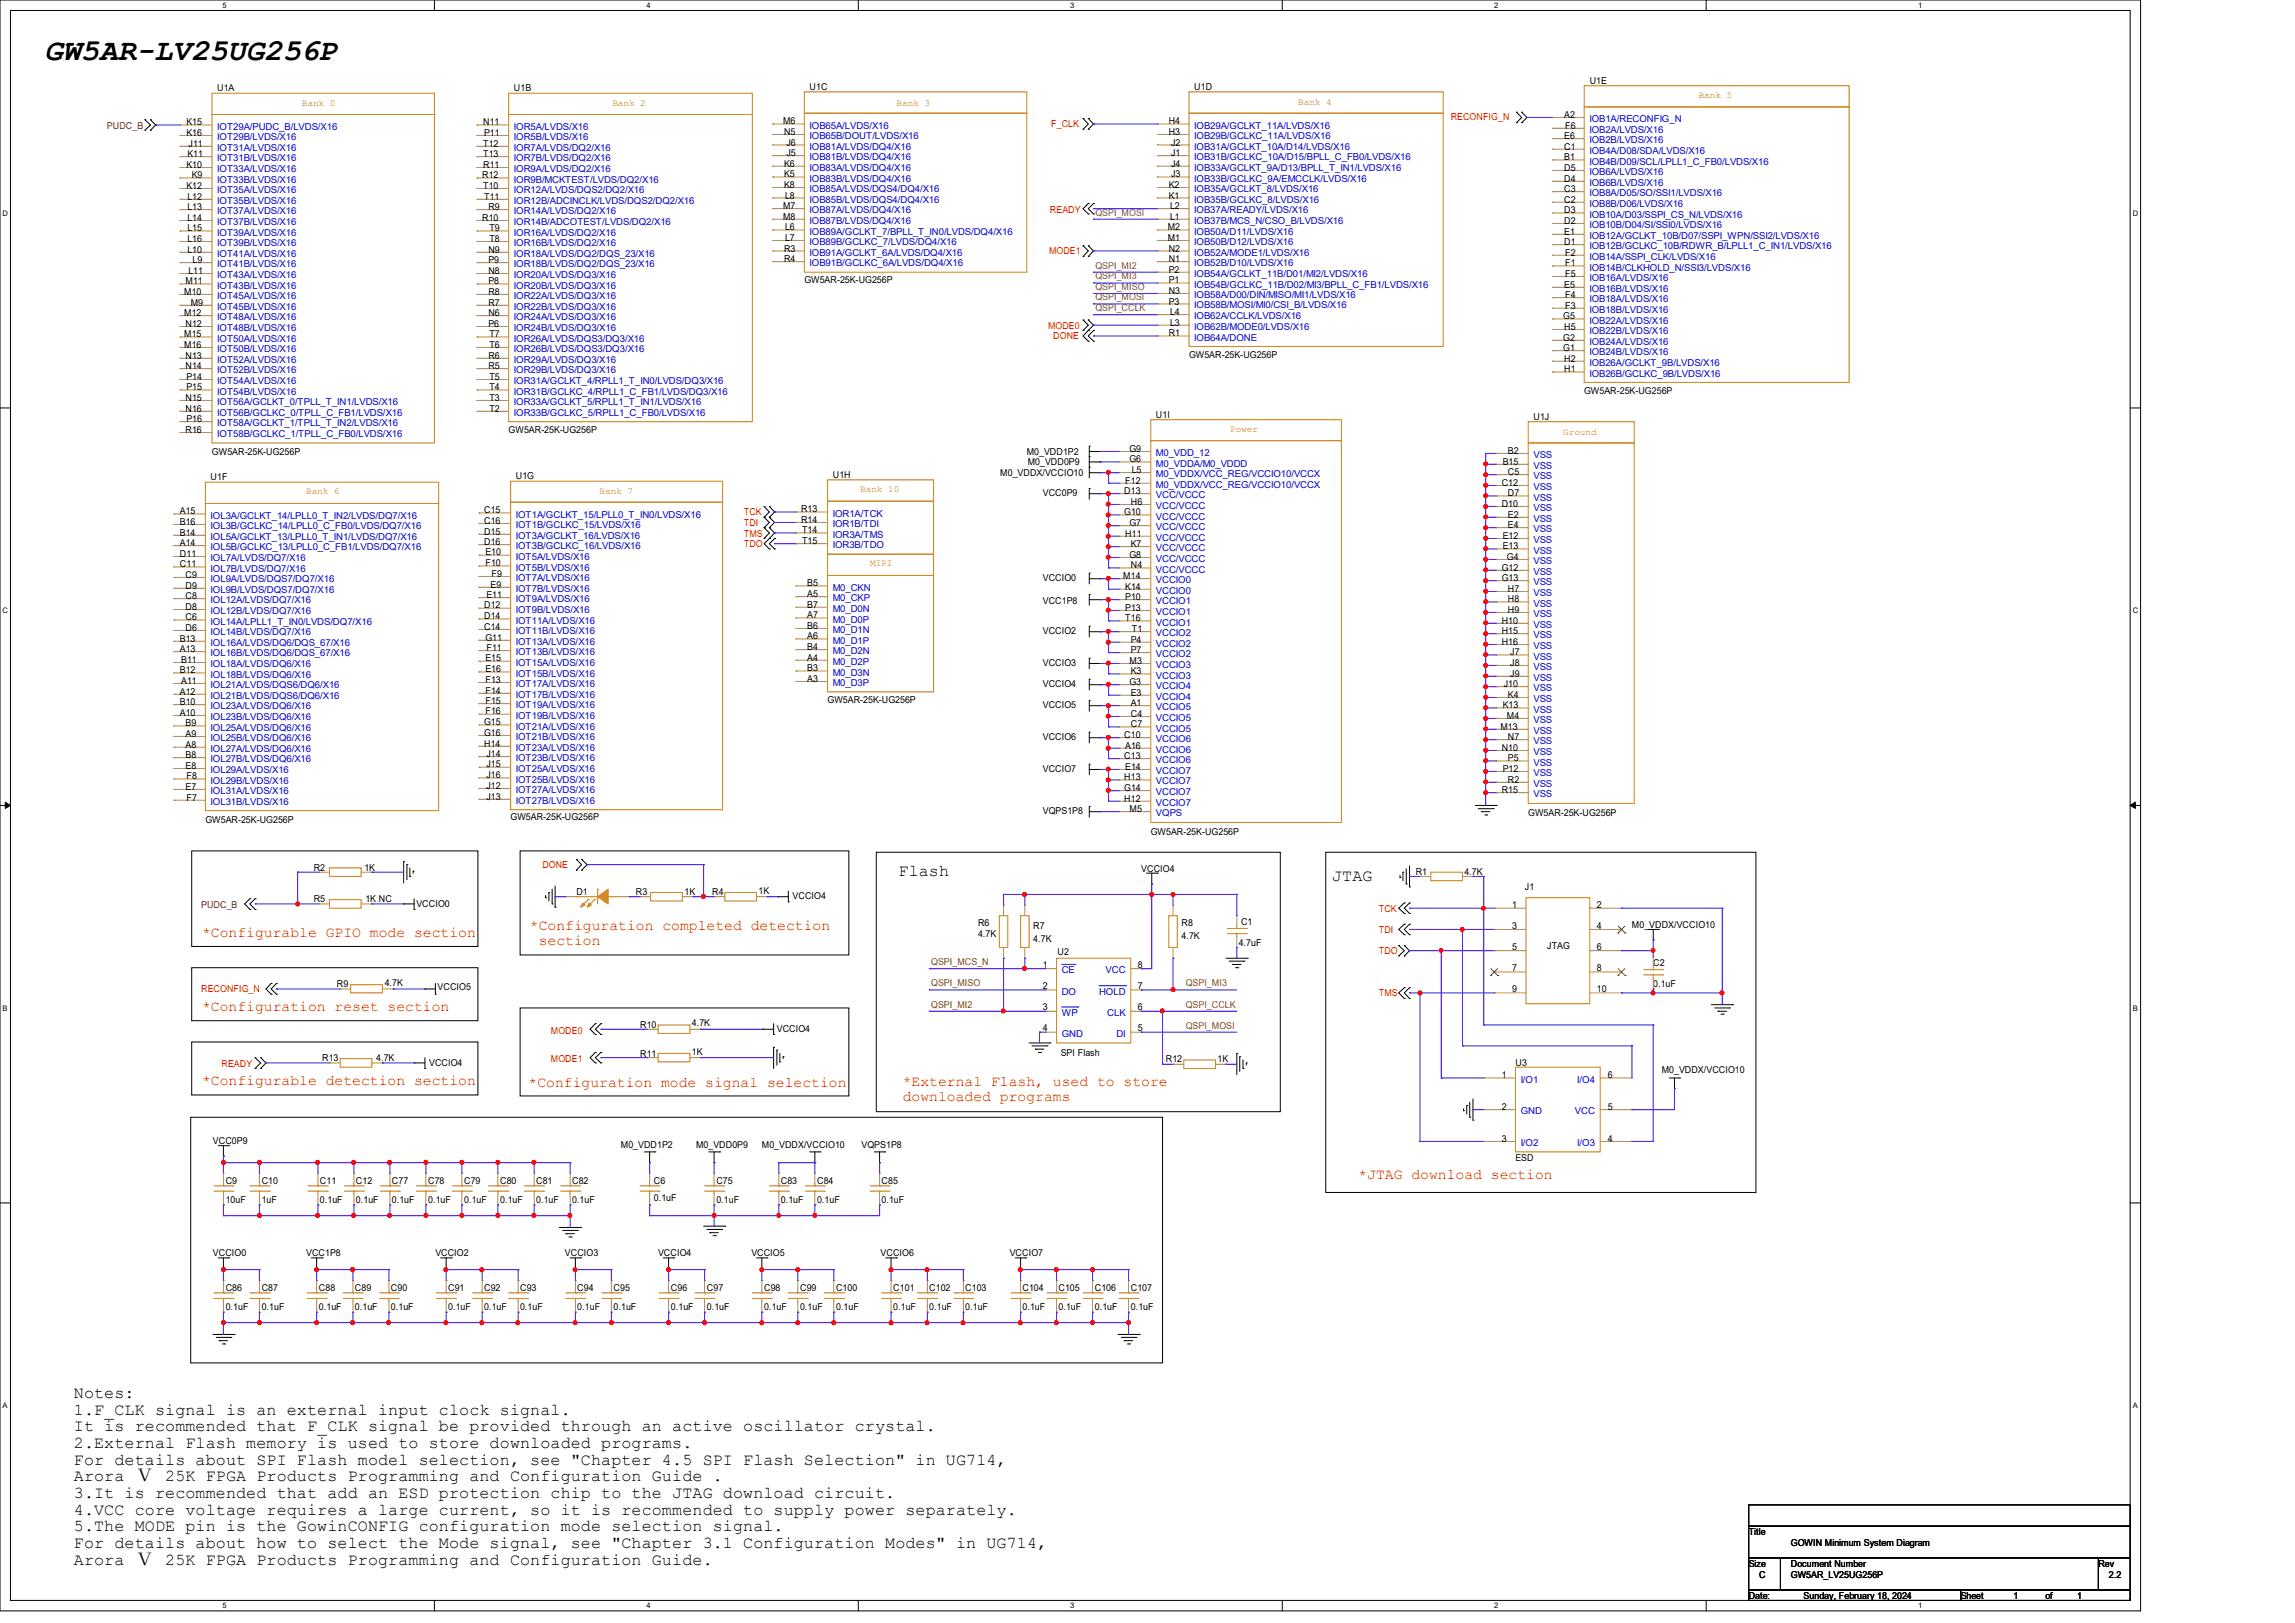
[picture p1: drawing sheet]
<svg xmlns="http://www.w3.org/2000/svg" width="297mm" height="210mm" viewBox="0 0 297 210" stroke-linecap="round" stroke-linejoin="round" font-family="sans-serif">
<defs><g id="words">
<text font-size="3.9" x="5.8" y="7.7">GW5AR-LV25UG256P</text>
<g font-size="2.2">
<text x="116.3" y="113.4">Flash</text>
<text x="172.4" y="114">JTAG</text>
<text x="9.6" y="180.9">Notes:</text>
<text x="9.6" y="183">1.F_CLK signal is an external input clock signal.</text>
<text x="9.6" y="185.2">It is recommended that F_CLK signal be provided through an active oscillator crystal.</text>
<text x="9.6" y="187.4">2.External Flash memory is used to store downloaded programs.</text>
<text x="9.6" y="189.5">For details about SPI Flash model selection, see &quot;Chapter 4.5 SPI Flash Selection&quot; in UG714,</text>
<text x="9.6" y="191.7">Arora Ⅴ 25K FPGA Products Programming and Configuration Guide .</text>
<text x="9.6" y="193.8">3.It is recommended that add an ESD protection chip to the JTAG download circuit.</text>
<text x="9.6" y="196">4.VCC core voltage requires a large current, so it is recommended to supply power separately.</text>
<text x="9.6" y="198.2">5.The MODE pin is the GowinCONFIG configuration mode selection signal.</text>
<text x="9.6" y="200.3">For details about how to select the Mode signal, see &quot;Chapter 3.1 Configuration Modes&quot; in UG714,</text>
<text x="9.6" y="202.5">Arora Ⅴ 25K FPGA Products Programming and Configuration Guide.</text>
</g>
<g font-size="1.9" fill="#f00">
<text x="26.2" y="121.2">*Configurable GPIO mode section</text>
<text x="68.6" y="120.4">*Configuration completed detection</text>
<text x="69.7" y="122.3">section</text>
<text x="26.2" y="130.8">*Configuration reset section</text>
<text x="26.2" y="140.4">*Configurable detection section</text>
<text x="68.4" y="140.7">*Configuration mode signal selection</text>
<text x="116.8" y="140.5">*External Flash, used to store</text>
<text x="116.8" y="142.5">downloaded programs</text>
<text x="175.8" y="152.6">*JTAG download section</text>
</g>
<g font-size="1.2">
<text x="28.1" y="11.8">U1A</text>
<text x="66.5" y="11.8">U1B</text>
<text x="104.8" y="11.7">U1C</text>
<text x="154.6" y="11.7">U1D</text>
<text x="205.7" y="10.9">U1E</text>
<text x="24.1" y="16.2">K15</text>
<text x="24.1" y="17.6">K16</text>
<text x="62.5" y="16.2">N11</text>
<text x="62.7" y="17.6">P11</text>
<text x="101.3" y="16.1">M6</text>
<text x="101.5" y="17.4">N5</text>
<text x="151.3" y="16.1">H4</text>
<text x="151.3" y="17.4">H3</text>
<text x="202.4" y="18">E6</text>
<text x="202.4" y="15.2">A2</text>
<text x="202.6" y="16.6">F6</text>
<text x="24.1" y="21.7">K10</text>
<text x="24.3" y="20.3">K11</text>
<text x="24.4" y="19">J11</text>
<text x="24.8" y="23.1">K9</text>
<text x="62.4" y="23.1">R12</text>
<text x="62.5" y="19">T12</text>
<text x="62.5" y="20.3">T13</text>
<text x="62.5" y="21.7">R11</text>
<text x="101.5" y="21.5">K6</text>
<text x="101.5" y="22.9">K5</text>
<text x="101.8" y="18.8">J6</text>
<text x="101.8" y="20.2">J5</text>
<text x="151.5" y="18.8">J2</text>
<text x="151.5" y="20.2">J1</text>
<text x="151.5" y="21.5">J4</text>
<text x="151.5" y="22.9">J3</text>
<text x="202.4" y="19.4">C1</text>
<text x="202.4" y="20.7">B1</text>
<text x="202.4" y="22.1">D5</text>
<text x="202.4" y="23.5">D4</text>
<text x="24.1" y="24.4">K12</text>
<text x="24.3" y="25.8">L12</text>
<text x="24.3" y="27.2">L13</text>
<text x="24.3" y="28.6">L14</text>
<text x="24.3" y="29.9">L15</text>
<text x="62.4" y="28.6">R10</text>
<text x="62.5" y="24.4">T10</text>
<text x="62.7" y="25.8">T11</text>
<text x="63.2" y="27.2">R9</text>
<text x="63.3" y="29.9">T9</text>
<text x="101.3" y="27.1">M7</text>
<text x="101.3" y="28.4">M8</text>
<text x="101.5" y="24.3">K8</text>
<text x="101.6" y="25.7">L8</text>
<text x="101.6" y="29.8">L6</text>
<text x="151.1" y="29.8">M2</text>
<text x="151.3" y="24.3">K2</text>
<text x="151.3" y="25.7">K1</text>
<text x="151.4" y="27.1">L2</text>
<text x="151.4" y="28.4">L1</text>
<text x="202.4" y="24.8">C3</text>
<text x="202.4" y="26.2">C2</text>
<text x="202.4" y="27.6">D3</text>
<text x="202.4" y="29">D2</text>
<text x="24.3" y="31.3">L16</text>
<text x="24.3" y="32.7">L10</text>
<text x="24.4" y="35.4">L11</text>
<text x="24.9" y="34">L9</text>
<text x="63.2" y="32.7">N9</text>
<text x="63.2" y="34">P9</text>
<text x="63.2" y="35.4">N8</text>
<text x="63.3" y="31.3">T8</text>
<text x="101.5" y="32.6">R3</text>
<text x="101.5" y="33.9">R4</text>
<text x="101.6" y="31.2">L7</text>
<text x="151.1" y="31.2">M1</text>
<text x="151.3" y="32.6">N2</text>
<text x="151.3" y="33.9">N1</text>
<text x="151.3" y="35.3">P2</text>
<text x="202.4" y="30.4">E1</text>
<text x="202.4" y="31.7">D1</text>
<text x="202.6" y="33.1">F2</text>
<text x="202.6" y="34.5">F1</text>
<text x="202.6" y="35.8">F5</text>
<text x="23.8" y="38.1">M10</text>
<text x="23.8" y="40.9">M12</text>
<text x="24" y="36.8">M11</text>
<text x="24.7" y="39.5">M9</text>
<text x="63.2" y="36.8">P8</text>
<text x="63.2" y="38.1">R8</text>
<text x="63.2" y="39.5">R7</text>
<text x="63.2" y="40.9">N6</text>
<text x="104.1" y="36.7">GW5AR-25K-UG256P</text>
<text x="151.3" y="36.7">P1</text>
<text x="151.3" y="38">N3</text>
<text x="151.3" y="39.4">P3</text>
<text x="151.4" y="40.8">L4</text>
<text x="202.3" y="41.3">G5</text>
<text x="202.4" y="37.2">E5</text>
<text x="202.6" y="38.6">F4</text>
<text x="202.6" y="40">F3</text>
<text x="23.8" y="43.6">M15</text>
<text x="23.8" y="45">M16</text>
<text x="24" y="42.3">N12</text>
<text x="24" y="46.4">N13</text>
<text x="24" y="47.8">N14</text>
<text x="63.2" y="42.3">P6</text>
<text x="63.2" y="46.4">R6</text>
<text x="63.2" y="47.8">R5</text>
<text x="63.3" y="43.6">T7</text>
<text x="63.3" y="45">T6</text>
<text x="151.3" y="43.5">R1</text>
<text x="151.4" y="42.1">L3</text>
<text x="153.9" y="46.3">GW5AR-25K-UG256P</text>
<text x="202.3" y="44.1">G2</text>
<text x="202.3" y="45.4">G1</text>
<text x="202.4" y="42.7">H5</text>
<text x="202.4" y="46.8">H2</text>
<text x="24" y="51.9">N15</text>
<text x="24" y="53.3">N16</text>
<text x="24.1" y="49.1">P14</text>
<text x="24.1" y="50.5">P15</text>
<text x="63.3" y="49.1">T5</text>
<text x="63.3" y="50.5">T4</text>
<text x="63.3" y="51.9">T3</text>
<text x="63.3" y="53.3">T2</text>
<text x="202.4" y="48.2">H1</text>
<text x="205" y="50.9">GW5AR-25K-UG256P</text>
<text x="24" y="56">R16</text>
<text x="24.1" y="54.6">P16</text>
<text x="27.4" y="58.9">GW5AR-25K-UG256P</text>
<text x="65.8" y="56">GW5AR-25K-UG256P</text>
<text x="132.9" y="58.9">M0_VDD1P2</text>
<text x="146.2" y="58.5">G9</text>
<text x="146.2" y="59.8">G6</text>
<text x="149.6" y="54.1">U1I</text>
<text x="195.2" y="58.7">B2</text>
<text x="198.5" y="54.4">U1J</text>
<text x="27.3" y="62.1">U1F</text>
<text x="66.8" y="62">U1G</text>
<text x="107.8" y="61.9">U1H</text>
<text x="129.5" y="61.6">M0_VDDX/VCCIO10</text>
<text x="133" y="60.1">M0_VDD0P9</text>
<text x="135" y="64.2">VCC0P9</text>
<text x="145.5" y="64">D13</text>
<text x="145.6" y="62.6">F12</text>
<text x="146.3" y="65.3">H6</text>
<text x="146.5" y="61.2">L5</text>
<text x="194.3" y="62.9">C12</text>
<text x="194.3" y="65.6">D10</text>
<text x="194.5" y="60.1">B15</text>
<text x="195.2" y="61.5">C5</text>
<text x="195.2" y="64.2">D7</text>
<text x="23.3" y="66.5">A15</text>
<text x="23.3" y="67.9">B16</text>
<text x="23.3" y="69.3">B14</text>
<text x="23.3" y="70.7">A14</text>
<text x="62.7" y="66.4">C15</text>
<text x="62.7" y="67.8">C16</text>
<text x="62.7" y="69.2">D15</text>
<text x="62.7" y="70.5">D16</text>
<text x="62.8" y="71.9">E10</text>
<text x="103.7" y="66.3">R13</text>
<text x="103.7" y="67.6">R14</text>
<text x="103.8" y="69">T14</text>
<text x="103.8" y="70.4">T15</text>
<text x="145.5" y="66.7">G10</text>
<text x="145.6" y="69.4">H11</text>
<text x="146.2" y="68.1">G7</text>
<text x="146.3" y="70.8">K7</text>
<text x="194.5" y="69.7">E12</text>
<text x="194.5" y="71.1">E13</text>
<text x="195.2" y="67">E2</text>
<text x="195.2" y="68.3">E4</text>
<text x="23.3" y="72.1">D11</text>
<text x="23.3" y="73.4">C11</text>
<text x="24" y="74.8">C9</text>
<text x="24" y="76.2">D9</text>
<text x="24" y="77.5">C8</text>
<text x="62.8" y="73.3">F10</text>
<text x="62.9" y="77.4">E11</text>
<text x="63.5" y="76">E9</text>
<text x="63.6" y="74.6">F9</text>
<text x="104.5" y="75.9">B5</text>
<text x="104.5" y="77.3">A5</text>
<text x="135" y="75.2">VCCIO0</text>
<text x="145.4" y="74.9">M14</text>
<text x="145.6" y="76.3">K14</text>
<text x="145.6" y="77.7">P10</text>
<text x="146.2" y="72.2">G8</text>
<text x="146.3" y="73.5">N4</text>
<text x="194.3" y="73.8">G12</text>
<text x="194.3" y="75.2">G13</text>
<text x="195" y="72.4">G4</text>
<text x="195.2" y="76.6">H7</text>
<text x="195.2" y="77.9">H8</text>
<text x="23.3" y="83">B13</text>
<text x="24" y="78.9">D8</text>
<text x="24" y="80.3">C6</text>
<text x="24" y="81.6">D6</text>
<text x="62.7" y="78.7">D12</text>
<text x="62.7" y="80.1">D14</text>
<text x="62.7" y="81.5">C14</text>
<text x="62.8" y="82.9">G11</text>
<text x="104.5" y="78.6">B7</text>
<text x="104.5" y="80">A7</text>
<text x="104.5" y="81.4">B6</text>
<text x="104.5" y="82.7">A6</text>
<text x="135" y="78.2">VCC1P8</text>
<text x="135" y="82">VCCIO2</text>
<text x="145.6" y="79">P13</text>
<text x="145.6" y="80.4">T16</text>
<text x="146.3" y="83.1">P4</text>
<text x="146.5" y="81.8">T1</text>
<text x="194.3" y="80.7">H10</text>
<text x="194.3" y="82">H15</text>
<text x="194.3" y="83.4">H16</text>
<text x="195.2" y="79.3">H9</text>
<text x="23.3" y="84.4">A13</text>
<text x="23.3" y="87.1">B12</text>
<text x="23.3" y="89.9">A12</text>
<text x="23.5" y="85.8">B11</text>
<text x="23.5" y="88.5">A11</text>
<text x="62.8" y="85.6">E15</text>
<text x="62.8" y="87">E16</text>
<text x="62.8" y="88.3">F13</text>
<text x="62.8" y="89.7">F14</text>
<text x="62.9" y="84.2">F11</text>
<text x="104.5" y="84.1">B4</text>
<text x="104.5" y="85.5">A4</text>
<text x="104.5" y="86.9">B3</text>
<text x="104.5" y="88.2">A3</text>
<text x="135" y="86.1">VCCIO3</text>
<text x="135" y="88.9">VCCIO4</text>
<text x="146.2" y="85.9">M3</text>
<text x="146.2" y="88.6">G3</text>
<text x="146.3" y="84.5">P7</text>
<text x="146.3" y="87.2">K3</text>
<text x="146.3" y="90">E3</text>
<text x="194.6" y="88.9">J10</text>
<text x="195.4" y="84.8">J7</text>
<text x="195.4" y="86.1">J8</text>
<text x="195.4" y="87.5">J9</text>
<text x="23.3" y="91.2">B10</text>
<text x="23.3" y="92.6">A10</text>
<text x="24" y="94">B9</text>
<text x="24" y="95.3">A9</text>
<text x="62.7" y="93.9">G15</text>
<text x="62.7" y="95.2">G16</text>
<text x="62.8" y="91.1">F15</text>
<text x="62.8" y="92.5">F16</text>
<text x="107.1" y="91">GW5AR-25K-UG256P</text>
<text x="135" y="91.7">VCCIO5</text>
<text x="135" y="95.8">VCCIO6</text>
<text x="145.5" y="95.5">C10</text>
<text x="146.3" y="91.4">A1</text>
<text x="146.3" y="92.8">C4</text>
<text x="146.3" y="94.1">C7</text>
<text x="194.2" y="94.4">M13</text>
<text x="194.5" y="91.7">K13</text>
<text x="195" y="93">M4</text>
<text x="195.2" y="90.3">K4</text>
<text x="195.2" y="95.8">N7</text>
<text x="24" y="96.7">A8</text>
<text x="24" y="98.1">B8</text>
<text x="24" y="99.5">E8</text>
<text x="24.1" y="100.8">F8</text>
<text x="62.7" y="96.6">H14</text>
<text x="62.9" y="98">J14</text>
<text x="62.9" y="99.3">J15</text>
<text x="62.9" y="100.7">J16</text>
<text x="135" y="99.9">VCCIO7</text>
<text x="145.5" y="98.3">C13</text>
<text x="145.5" y="101">H13</text>
<text x="145.6" y="96.9">A16</text>
<text x="145.6" y="99.6">E14</text>
<text x="194.3" y="97.2">N10</text>
<text x="194.5" y="99.9">P12</text>
<text x="195.2" y="98.5">P5</text>
<text x="195.2" y="101.3">R2</text>
<text x="24" y="102.2">E7</text>
<text x="24.1" y="103.6">F7</text>
<text x="26.6" y="106.5">GW5AR-25K-UG256P</text>
<text x="62.9" y="102.1">J12</text>
<text x="62.9" y="103.5">J13</text>
<text x="66.1" y="106.2">GW5AR-25K-UG256P</text>
<text x="135" y="105.4">VQPS1P8</text>
<text x="145.5" y="102.4">G14</text>
<text x="145.5" y="103.7">H12</text>
<text x="146.2" y="105.1">M5</text>
<text x="148.9" y="108">GW5AR-25K-UG256P</text>
<text x="194.3" y="102.6">R15</text>
<text x="197.8" y="105.6">GW5AR-25K-UG256P</text>
<text x="40.6" y="112.6">R2</text>
<text x="47.2" y="112.6">1K</text>
<text x="147.7" y="112.8">VCCIO4</text>
<text x="183.2" y="113.2">R1</text>
<text x="189.5" y="113.2">4.7K</text>
<text x="40.6" y="116.8">R5</text>
<text x="47.3" y="116.8">1K NC</text>
<text x="53.9" y="117.3">VCCIO0</text>
<text x="74.6" y="115.8">D1</text>
<text x="82.3" y="115.8">R3</text>
<text x="88.6" y="115.8">1K</text>
<text x="92.2" y="115.8">R4</text>
<text x="98.2" y="115.7">1K</text>
<text x="102.6" y="116.3">VCCIO4</text>
<text x="126.6" y="119.9">R6</text>
<text x="152.9" y="119.9">R8</text>
<text x="160.6" y="119.6">C1</text>
<text x="195.7" y="117.4">1</text>
<text x="197.4" y="115.2">J1</text>
<text x="206.7" y="117.4">2</text>
<text x="126.6" y="121.3">4.7K</text>
<text x="133.7" y="120.2">R7</text>
<text x="133.7" y="121.8">4.7K</text>
<text x="135" y="125.3">1</text>
<text x="136.9" y="123.6">U2</text>
<text x="147.3" y="125.3">8</text>
<text x="152.9" y="121.5">4.7K</text>
<text x="160.3" y="122.4">4.7uF</text>
<text x="195.7" y="120.2">3</text>
<text x="195.7" y="122.9">5</text>
<text x="195.7" y="125.7">7</text>
<text x="200.2" y="122.8">JTAG</text>
<text x="206.7" y="120.2">4</text>
<text x="206.7" y="122.9">6</text>
<text x="206.7" y="125.7">8</text>
<text x="211.2" y="120.1">M0_VDDX/VCCIO10</text>
<text x="213.9" y="125">C2</text>
<text x="43.6" y="127.7">R9</text>
<text x="49.8" y="127.6">4.7K</text>
<text x="56.6" y="128.1">VCCIO5</text>
<text x="135" y="128">2</text>
<text x="135" y="130.7">3</text>
<text x="147.3" y="128">7</text>
<text x="147.3" y="130.7">6</text>
<text x="195.7" y="128.4">9</text>
<text x="206.7" y="128.4">10</text>
<text x="213.9" y="127.7">0.1uF</text>
<text x="41.7" y="137.3">R13</text>
<text x="48.7" y="137.3">4.7K</text>
<text x="55.5" y="137.9">VCCIO4</text>
<text x="82.8" y="133.1">R10</text>
<text x="82.8" y="136.8">R11</text>
<text x="89.5" y="132.8">4.7K</text>
<text x="89.5" y="136.5">1K</text>
<text x="100.5" y="133.6">VCCIO4</text>
<text x="135" y="133.5">4</text>
<text x="137.3" y="136.7">SPI Flash</text>
<text x="147.3" y="133.5">5</text>
<text x="150.9" y="137.5">R12</text>
<text x="157.6" y="137.5">1K</text>
<text x="196.1" y="137.9">U3</text>
<text x="194.3" y="139.5">1</text>
<text x="194.3" y="143.6">2</text>
<text x="208.1" y="139.5">6</text>
<text x="208.1" y="143.6">5</text>
<text x="215" y="138.9">M0_VDDX/VCCIO10</text>
<text x="27.6" y="148">VCC0P9</text>
<text x="80.3" y="148.6">M0_VDD1P2</text>
<text x="90.1" y="148.6">M0_VDD0P9</text>
<text x="98.6" y="148.6">M0_VDDX/VCCIO10</text>
<text x="111.5" y="148.6">VQPS1P8</text>
<text x="194.3" y="147.7">3</text>
<text x="208.1" y="147.7">4</text>
<text x="29.2" y="153.2">C9</text>
<text x="29.2" y="155.7">10uF</text>
<text x="33.9" y="153.2">C10</text>
<text x="33.9" y="155.7">1uF</text>
<text x="41.4" y="153.2">C11</text>
<text x="41.4" y="155.7">0.1uF</text>
<text x="46.1" y="153.2">C12</text>
<text x="46.1" y="155.7">0.1uF</text>
<text x="50.7" y="153.2">C77</text>
<text x="50.7" y="155.7">0.1uF</text>
<text x="55.4" y="153.2">C78</text>
<text x="55.4" y="155.7">0.1uF</text>
<text x="60.1" y="153.2">C79</text>
<text x="60.1" y="155.7">0.1uF</text>
<text x="64.7" y="153.2">C80</text>
<text x="64.7" y="155.7">0.1uF</text>
<text x="69.4" y="153.2">C81</text>
<text x="69.4" y="155.7">0.1uF</text>
<text x="74" y="153.2">C82</text>
<text x="74" y="155.7">0.1uF</text>
<text x="84.6" y="153.2">C6</text>
<text x="84.6" y="155.4">0.1uF</text>
<text x="92.7" y="153.2">C75</text>
<text x="92.7" y="155.7">0.1uF</text>
<text x="101" y="153.2">C83</text>
<text x="101" y="155.7">0.1uF</text>
<text x="105.7" y="153.2">C84</text>
<text x="105.7" y="155.7">0.1uF</text>
<text x="114.1" y="153.2">C85</text>
<text x="114.1" y="155.7">0.1uF</text>
<text x="196.1" y="150.2">ESD</text>
<text x="27.6" y="162.6">VCCIO0</text>
<text x="29.2" y="167.1">C86</text>
<text x="33.9" y="167.1">C87</text>
<text x="39.6" y="162.6">VCC1P8</text>
<text x="41.3" y="167.1">C88</text>
<text x="45.9" y="167.1">C89</text>
<text x="50.6" y="167.1">C90</text>
<text x="56.3" y="162.6">VCCIO2</text>
<text x="58" y="167.1">C91</text>
<text x="62.7" y="167.1">C92</text>
<text x="67.3" y="167.1">C93</text>
<text x="73.1" y="162.6">VCCIO3</text>
<text x="74.7" y="167.1">C94</text>
<text x="79.4" y="167.1">C95</text>
<text x="85.2" y="162.6">VCCIO4</text>
<text x="86.8" y="167.1">C96</text>
<text x="91.5" y="167.1">C97</text>
<text x="97.2" y="162.6">VCCIO5</text>
<text x="98.9" y="167.1">C98</text>
<text x="103.5" y="167.1">C99</text>
<text x="108.2" y="167.1">C100</text>
<text x="114" y="162.6">VCCIO6</text>
<text x="115.6" y="167.1">C101</text>
<text x="120.3" y="167.1">C102</text>
<text x="124.9" y="167.1">C103</text>
<text x="130.7" y="162.6">VCCIO7</text>
<text x="132.3" y="167.1">C104</text>
<text x="137" y="167.1">C105</text>
<text x="141.7" y="167.1">C106</text>
<text x="146.3" y="167.1">C107</text>
<text x="29.2" y="169.5">0.1uF</text>
<text x="33.9" y="169.5">0.1uF</text>
<text x="41.3" y="169.5">0.1uF</text>
<text x="45.9" y="169.5">0.1uF</text>
<text x="50.6" y="169.5">0.1uF</text>
<text x="58" y="169.5">0.1uF</text>
<text x="62.7" y="169.5">0.1uF</text>
<text x="67.3" y="169.5">0.1uF</text>
<text x="74.7" y="169.5">0.1uF</text>
<text x="79.4" y="169.5">0.1uF</text>
<text x="86.8" y="169.5">0.1uF</text>
<text x="91.5" y="169.5">0.1uF</text>
<text x="98.9" y="169.5">0.1uF</text>
<text x="103.5" y="169.5">0.1uF</text>
<text x="108.2" y="169.5">0.1uF</text>
<text x="115.6" y="169.5">0.1uF</text>
<text x="120.3" y="169.5">0.1uF</text>
<text x="124.9" y="169.5">0.1uF</text>
<text x="132.3" y="169.5">0.1uF</text>
<text x="137" y="169.5">0.1uF</text>
<text x="141.7" y="169.5">0.1uF</text>
<text x="146.3" y="169.5">0.1uF</text>
<text x="226.3" y="198.6">Title</text>
<text x="226.3" y="202.7">Size</text>
<text x="231.8" y="200">GOWIN Minimum System Diagram</text>
<text x="231.8" y="202.7">Document Number</text>
<text x="271.6" y="202.7">Rev</text>
<text x="226.3" y="206.9">Date:</text>
<text x="227.7" y="204.1">C</text>
<text x="231.8" y="204.1">GW5AR_LV25UG256P</text>
<text x="233.4" y="206.9">Sunday, February 18, 2024</text>
<text x="253.7" y="206.9">Sheet</text>
<text x="260.6" y="206.9">1</text>
<text x="264.7" y="206.9">of</text>
<text x="268.8" y="206.9">1</text>
<text x="272.9" y="204.1">2.2</text>
</g>
<g font-size="1.2" fill="#800000">
<text x="13.8" y="16.6">PUDC_B</text>
<text x="26" y="117.4">PUDC_B</text>
</g>
<g font-size="1.2" fill="#00c">
<text x="28.1" y="16.8">IOT29A/PUDC_B/LVDS/X16</text>
<text x="66.5" y="16.8">IOR5A/LVDS/X16</text>
<text x="104.8" y="16.6">IOB65A/LVDS/X16</text>
<text x="104.8" y="18">IOB65B/DOUT/LVDS/X16</text>
<text x="154.6" y="16.6">IOB29A/GCLKT_11A/LVDS/X16</text>
<text x="154.6" y="18">IOB29B/GCLKC_11A/LVDS/X16</text>
<text x="205.7" y="17.2">IOB2A/LVDS/X16</text>
<text x="205.7" y="15.8">IOB1A/RECONFIG_N</text>
<text x="28.1" y="18.1">IOT29B/LVDS/X16</text>
<text x="28.1" y="19.5">IOT31A/LVDS/X16</text>
<text x="28.1" y="20.9">IOT31B/LVDS/X16</text>
<text x="28.1" y="22.3">IOT33A/LVDS/X16</text>
<text x="28.1" y="23.6">IOT33B/LVDS/X16</text>
<text x="66.5" y="18.1">IOR5B/LVDS/X16</text>
<text x="66.5" y="19.5">IOR7A/LVDS/DQ2/X16</text>
<text x="66.5" y="20.9">IOR7B/LVDS/DQ2/X16</text>
<text x="66.5" y="22.3">IOR9A/LVDS/DQ2/X16</text>
<text x="66.5" y="23.6">IOR9B/MCKTEST/LVDS/DQ2/X16</text>
<text x="104.8" y="19.3">IOB81A/LVDS/DQ4/X16</text>
<text x="104.8" y="20.7">IOB81B/LVDS/DQ4/X16</text>
<text x="104.8" y="22.1">IOB83A/LVDS/DQ4/X16</text>
<text x="104.8" y="23.5">IOB83B/LVDS/DQ4/X16</text>
<text x="154.6" y="19.3">IOB31A/GCLKT_10A/D14/LVDS/X16</text>
<text x="154.6" y="20.7">IOB31B/GCLKC_10A/D15/BPLL_C_FB0/LVDS/X16</text>
<text x="154.6" y="22.1">IOB33A/GCLKT_9A/D13/BPLL_T_IN1/LVDS/X16</text>
<text x="154.6" y="23.5">IOB33B/GCLKC_9A/EMCCLK/LVDS/X16</text>
<text x="205.7" y="18.5">IOB2B/LVDS/X16</text>
<text x="205.7" y="19.9">IOB4A/D08/SDA/LVDS/X16</text>
<text x="205.7" y="21.3">IOB4B/D09/SCL/LPLL1_C_FB0/LVDS/X16</text>
<text x="205.7" y="22.6">IOB6A/LVDS/X16</text>
<text x="28.1" y="25">IOT35A/LVDS/X16</text>
<text x="28.1" y="26.4">IOT35B/LVDS/X16</text>
<text x="28.1" y="27.7">IOT37A/LVDS/X16</text>
<text x="28.1" y="29.1">IOT37B/LVDS/X16</text>
<text x="66.5" y="25">IOR12A/LVDS/DQS2/DQ2/X16</text>
<text x="66.5" y="26.4">IOR12B/ADCINCLK/LVDS/DQS2/DQ2/X16</text>
<text x="66.5" y="27.7">IOR14A/LVDS/DQ2/X16</text>
<text x="66.5" y="29.1">IOR14B/ADCOTEST/LVDS/DQ2/X16</text>
<text x="104.8" y="24.8">IOB85A/LVDS/DQS4/DQ4/X16</text>
<text x="104.8" y="26.2">IOB85B/LVDS/DQS4/DQ4/X16</text>
<text x="104.8" y="27.6">IOB87A/LVDS/DQ4/X16</text>
<text x="104.8" y="29">IOB87B/LVDS/DQ4/X16</text>
<text x="154.6" y="24.8">IOB35A/GCLKT_8/LVDS/X16</text>
<text x="154.6" y="26.2">IOB35B/GCLKC_8/LVDS/X16</text>
<text x="154.6" y="27.6">IOB37A/READY/LVDS/X16</text>
<text x="154.6" y="29">IOB37B/MCS_N/CSO_B/LVDS/X16</text>
<text x="205.7" y="24">IOB6B/LVDS/X16</text>
<text x="205.7" y="25.4">IOB8A/D05/SO/SSI1/LVDS/X16</text>
<text x="205.7" y="26.8">IOB8B/D06/LVDS/X16</text>
<text x="205.7" y="28.2">IOB10A/D03/SSPI_CS_N/LVDS/X16</text>
<text x="205.7" y="29.5">IOB10B/D04/SI/SSI0/LVDS/X16</text>
<text x="28.1" y="30.5">IOT39A/LVDS/X16</text>
<text x="28.1" y="31.8">IOT39B/LVDS/X16</text>
<text x="28.1" y="33.2">IOT41A/LVDS/X16</text>
<text x="28.1" y="34.6">IOT41B/LVDS/X16</text>
<text x="28.1" y="36">IOT43A/LVDS/X16</text>
<text x="66.5" y="30.5">IOR16A/LVDS/DQ2/X16</text>
<text x="66.5" y="31.8">IOR16B/LVDS/DQ2/X16</text>
<text x="66.5" y="33.2">IOR18A/LVDS/DQ2/DQS_23/X16</text>
<text x="66.5" y="34.6">IOR18B/LVDS/DQ2/DQS_23/X16</text>
<text x="66.5" y="36">IOR20A/LVDS/DQ3/X16</text>
<text x="104.8" y="30.4">IOB89A/GCLKT_7/BPLL_T_IN0/LVDS/DQ4/X16</text>
<text x="104.8" y="31.7">IOB89B/GCLKC_7/LVDS/DQ4/X16</text>
<text x="104.8" y="33.1">IOB91A/GCLKT_6A/LVDS/DQ4/X16</text>
<text x="104.8" y="34.5">IOB91B/GCLKC_6A/LVDS/DQ4/X16</text>
<text x="154.6" y="30.4">IOB50A/D11/LVDS/X16</text>
<text x="154.6" y="31.7">IOB50B/D12/LVDS/X16</text>
<text x="154.6" y="33.1">IOB52A/MODE1/LVDS/X16</text>
<text x="154.6" y="34.5">IOB52B/D10/LVDS/X16</text>
<text x="154.6" y="35.8">IOB54A/GCLKT_11B/D01/MI2/LVDS/X16</text>
<text x="205.7" y="30.9">IOB12A/GCLKT_10B/D07/SSPI_WPN/SSI2/LVDS/X16</text>
<text x="205.7" y="32.3">IOB12B/GCLKC_10B/RDWR_B/LPLL1_C_IN1/LVDS/X16</text>
<text x="205.7" y="33.6">IOB14A/SSPI_CLK/LVDS/X16</text>
<text x="205.7" y="35">IOB14B/CLKHOLD_N/SSI3/LVDS/X16</text>
<text x="28.1" y="37.3">IOT43B/LVDS/X16</text>
<text x="28.1" y="38.7">IOT45A/LVDS/X16</text>
<text x="28.1" y="40.1">IOT45B/LVDS/X16</text>
<text x="28.1" y="41.4">IOT48A/LVDS/X16</text>
<text x="66.5" y="37.3">IOR20B/LVDS/DQ3/X16</text>
<text x="66.5" y="38.7">IOR22A/LVDS/DQ3/X16</text>
<text x="66.5" y="40.1">IOR22B/LVDS/DQ3/X16</text>
<text x="66.5" y="41.4">IOR24A/LVDS/DQ3/X16</text>
<text x="154.6" y="37.2">IOB54B/GCLKC_11B/D02/MI3/BPLL_C_FB1/LVDS/X16</text>
<text x="154.6" y="38.6">IOB58A/D00/DIN/MISO/MI1/LVDS/X16</text>
<text x="154.6" y="39.9">IOB58B/MOSI/MI0/CSI_B/LVDS/X16</text>
<text x="154.6" y="41.3">IOB62A/CCLK/LVDS/X16</text>
<text x="205.7" y="36.4">IOB16A/LVDS/X16</text>
<text x="205.7" y="37.8">IOB16B/LVDS/X16</text>
<text x="205.7" y="39.1">IOB18A/LVDS/X16</text>
<text x="205.7" y="40.5">IOB18B/LVDS/X16</text>
<text x="205.7" y="41.9">IOB22A/LVDS/X16</text>
<text x="28.1" y="42.8">IOT48B/LVDS/X16</text>
<text x="28.1" y="44.2">IOT50A/LVDS/X16</text>
<text x="28.1" y="45.6">IOT50B/LVDS/X16</text>
<text x="28.1" y="46.9">IOT52A/LVDS/X16</text>
<text x="66.5" y="42.8">IOR24B/LVDS/DQ3/X16</text>
<text x="66.5" y="44.2">IOR26A/LVDS/DQS3/DQ3/X16</text>
<text x="66.5" y="45.6">IOR26B/LVDS/DQS3/DQ3/X16</text>
<text x="66.5" y="46.9">IOR29A/LVDS/DQ3/X16</text>
<text x="154.6" y="42.7">IOB62B/MODE0/LVDS/X16</text>
<text x="154.6" y="44.1">IOB64A/DONE</text>
<text x="205.7" y="43.2">IOB22B/LVDS/X16</text>
<text x="205.7" y="44.6">IOB24A/LVDS/X16</text>
<text x="205.7" y="46">IOB24B/LVDS/X16</text>
<text x="205.7" y="47.3">IOB26A/GCLKT_9B/LVDS/X16</text>
<text x="28.1" y="48.3">IOT52B/LVDS/X16</text>
<text x="28.1" y="49.7">IOT54A/LVDS/X16</text>
<text x="28.1" y="51.1">IOT54B/LVDS/X16</text>
<text x="28.1" y="52.4">IOT56A/GCLKT_0/TPLL_T_IN1/LVDS/X16</text>
<text x="28.1" y="53.8">IOT56B/GCLKC_0/TPLL_C_FB1/LVDS/X16</text>
<text x="66.5" y="48.3">IOR29B/LVDS/DQ3/X16</text>
<text x="66.5" y="49.7">IOR31A/GCLKT_4/RPLL1_T_IN0/LVDS/DQ3/X16</text>
<text x="66.5" y="51.1">IOR31B/GCLKC_4/RPLL1_C_FB1/LVDS/DQ3/X16</text>
<text x="66.5" y="52.4">IOR33A/GCLKT_5/RPLL1_T_IN1/LVDS/X16</text>
<text x="66.5" y="53.8">IOR33B/GCLKC_5/RPLL1_C_FB0/LVDS/X16</text>
<text x="205.7" y="48.7">IOB26B/GCLKC_9B/LVDS/X16</text>
<text x="28.1" y="55.2">IOT58A/GCLKT_1/TPLL_T_IN2/LVDS/X16</text>
<text x="28.1" y="56.6">IOT58B/GCLKC_1/TPLL_C_FB0/LVDS/X16</text>
<text x="149.6" y="59">M0_VDD_12</text>
<text x="198.5" y="59.3">VSS</text>
<text x="149.6" y="60.4">M0_VDDA/M0_VDDD</text>
<text x="149.6" y="61.8">M0_VDDX/VCC_REG/VCCIO10/VCCX</text>
<text x="149.6" y="63.1">M0_VDDX/VCC_REG/VCCIO10/VCCX</text>
<text x="149.6" y="64.5">VCC/VCCC</text>
<text x="149.6" y="65.9">VCC/VCCC</text>
<text x="198.5" y="60.7">VSS</text>
<text x="198.5" y="62">VSS</text>
<text x="198.5" y="63.4">VSS</text>
<text x="198.5" y="64.8">VSS</text>
<text x="27.3" y="67.1">IOL3A/GCLKT_14/LPLL0_T_IN2/LVDS/DQ7/X16</text>
<text x="27.3" y="68.5">IOL3B/GCLKC_14/LPLL0_C_FB0/LVDS/DQ7/X16</text>
<text x="27.3" y="69.8">IOL5A/GCLKT_13/LPLL0_T_IN1/LVDS/DQ7/X16</text>
<text x="27.3" y="71.2">IOL5B/GCLKC_13/LPLL0_C_FB1/LVDS/DQ7/X16</text>
<text x="66.8" y="67">IOT1A/GCLKT_15/LPLL0_T_IN0/LVDS/X16</text>
<text x="66.8" y="68.3">IOT1B/GCLKC_15/LVDS/X16</text>
<text x="66.8" y="69.7">IOT3A/GCLKT_16/LVDS/X16</text>
<text x="66.8" y="71.1">IOT3B/GCLKC_16/LVDS/X16</text>
<text x="107.8" y="66.8">IOR1A/TCK</text>
<text x="107.8" y="68.2">IOR1B/TDI</text>
<text x="107.8" y="69.6">IOR3A/TMS</text>
<text x="107.8" y="70.9">IOR3B/TDO</text>
<text x="149.6" y="67.2">VCC/VCCC</text>
<text x="149.6" y="68.6">VCC/VCCC</text>
<text x="149.6" y="70">VCC/VCCC</text>
<text x="149.6" y="71.3">VCC/VCCC</text>
<text x="198.5" y="66.1">VSS</text>
<text x="198.5" y="67.5">VSS</text>
<text x="198.5" y="68.9">VSS</text>
<text x="198.5" y="70.3">VSS</text>
<text x="198.5" y="71.6">VSS</text>
<text x="27.3" y="72.6">IOL7A/LVDS/DQ7/X16</text>
<text x="27.3" y="74">IOL7B/LVDS/DQ7/X16</text>
<text x="27.3" y="75.3">IOL9A/LVDS/DQS7/DQ7/X16</text>
<text x="27.3" y="76.7">IOL9B/LVDS/DQS7/DQ7/X16</text>
<text x="66.8" y="72.4">IOT5A/LVDS/X16</text>
<text x="66.8" y="73.8">IOT5B/LVDS/X16</text>
<text x="66.8" y="75.2">IOT7A/LVDS/X16</text>
<text x="66.8" y="76.6">IOT7B/LVDS/X16</text>
<text x="66.8" y="77.9">IOT9A/LVDS/X16</text>
<text x="107.8" y="76.4">M0_CKN</text>
<text x="107.8" y="77.8">M0_CKP</text>
<text x="149.6" y="72.7">VCC/VCCC</text>
<text x="149.6" y="74.1">VCC/VCCC</text>
<text x="149.6" y="75.5">VCCIO0</text>
<text x="149.6" y="76.8">VCCIO0</text>
<text x="198.5" y="73">VSS</text>
<text x="198.5" y="74.4">VSS</text>
<text x="198.5" y="75.7">VSS</text>
<text x="198.5" y="77.1">VSS</text>
<text x="27.3" y="78.1">IOL12A/LVDS/DQ7/X16</text>
<text x="27.3" y="79.5">IOL12B/LVDS/DQ7/X16</text>
<text x="27.3" y="80.8">IOL14A/LPLL1_T_IN0/LVDS/DQ7/X16</text>
<text x="27.3" y="82.2">IOL14B/LVDS/DQ7/X16</text>
<text x="27.3" y="83.6">IOL16A/LVDS/DQ6/DQS_67/X16</text>
<text x="66.8" y="79.3">IOT9B/LVDS/X16</text>
<text x="66.8" y="80.7">IOT11A/LVDS/X16</text>
<text x="66.8" y="82">IOT11B/LVDS/X16</text>
<text x="66.8" y="83.4">IOT13A/LVDS/X16</text>
<text x="107.8" y="79.2">M0_D0N</text>
<text x="107.8" y="80.6">M0_D0P</text>
<text x="107.8" y="81.9">M0_D1N</text>
<text x="107.8" y="83.3">M0_D1P</text>
<text x="149.6" y="78.2">VCCIO1</text>
<text x="149.6" y="79.6">VCCIO1</text>
<text x="149.6" y="80.9">VCCIO1</text>
<text x="149.6" y="82.3">VCCIO2</text>
<text x="149.6" y="83.7">VCCIO2</text>
<text x="198.5" y="78.5">VSS</text>
<text x="198.5" y="79.8">VSS</text>
<text x="198.5" y="81.2">VSS</text>
<text x="198.5" y="82.6">VSS</text>
<text x="198.5" y="84">VSS</text>
<text x="27.3" y="84.9">IOL16B/LVDS/DQ6/DQS_67/X16</text>
<text x="27.3" y="86.3">IOL18A/LVDS/DQ6/X16</text>
<text x="27.3" y="87.7">IOL18B/LVDS/DQ6/X16</text>
<text x="27.3" y="89">IOL21A/LVDS/DQS6/DQ6/X16</text>
<text x="66.8" y="84.8">IOT13B/LVDS/X16</text>
<text x="66.8" y="86.1">IOT15A/LVDS/X16</text>
<text x="66.8" y="87.5">IOT15B/LVDS/X16</text>
<text x="66.8" y="88.9">IOT17A/LVDS/X16</text>
<text x="107.8" y="84.7">M0_D2N</text>
<text x="107.8" y="86">M0_D2P</text>
<text x="107.8" y="87.4">M0_D3N</text>
<text x="107.8" y="88.8">M0_D3P</text>
<text x="149.6" y="85">VCCIO2</text>
<text x="149.6" y="86.4">VCCIO3</text>
<text x="149.6" y="87.8">VCCIO3</text>
<text x="149.6" y="89.2">VCCIO4</text>
<text x="198.5" y="85.3">VSS</text>
<text x="198.5" y="86.7">VSS</text>
<text x="198.5" y="88.1">VSS</text>
<text x="198.5" y="89.4">VSS</text>
<text x="27.3" y="90.4">IOL21B/LVDS/DQS6/DQ6/X16</text>
<text x="27.3" y="91.8">IOL23A/LVDS/DQ6/X16</text>
<text x="27.3" y="93.2">IOL23B/LVDS/DQ6/X16</text>
<text x="27.3" y="94.5">IOL25A/LVDS/DQ6/X16</text>
<text x="27.3" y="95.9">IOL25B/LVDS/DQ6/X16</text>
<text x="66.8" y="90.3">IOT17B/LVDS/X16</text>
<text x="66.8" y="91.7">IOT19A/LVDS/X16</text>
<text x="66.8" y="93">IOT19B/LVDS/X16</text>
<text x="66.8" y="94.4">IOT21A/LVDS/X16</text>
<text x="66.8" y="95.8">IOT21B/LVDS/X16</text>
<text x="149.6" y="90.6">VCCIO4</text>
<text x="149.6" y="91.9">VCCIO5</text>
<text x="149.6" y="93.3">VCCIO5</text>
<text x="149.6" y="94.7">VCCIO5</text>
<text x="198.5" y="90.8">VSS</text>
<text x="198.5" y="92.2">VSS</text>
<text x="198.5" y="93.6">VSS</text>
<text x="198.5" y="95">VSS</text>
<text x="27.3" y="97.3">IOL27A/LVDS/DQ6/X16</text>
<text x="27.3" y="98.6">IOL27B/LVDS/DQ6/X16</text>
<text x="27.3" y="100">IOL29A/LVDS/X16</text>
<text x="27.3" y="101.4">IOL29B/LVDS/X16</text>
<text x="66.8" y="97.2">IOT23A/LVDS/X16</text>
<text x="66.8" y="98.5">IOT23B/LVDS/X16</text>
<text x="66.8" y="99.9">IOT25A/LVDS/X16</text>
<text x="66.8" y="101.3">IOT25B/LVDS/X16</text>
<text x="149.6" y="96.1">VCCIO6</text>
<text x="149.6" y="97.4">VCCIO6</text>
<text x="149.6" y="98.8">VCCIO6</text>
<text x="149.6" y="100.2">VCCIO7</text>
<text x="149.6" y="101.5">VCCIO7</text>
<text x="198.5" y="96.3">VSS</text>
<text x="198.5" y="97.7">VSS</text>
<text x="198.5" y="99.1">VSS</text>
<text x="198.5" y="100.4">VSS</text>
<text x="198.5" y="101.8">VSS</text>
<text x="27.3" y="102.7">IOL31A/LVDS/X16</text>
<text x="27.3" y="104.1">IOL31B/LVDS/X16</text>
<text x="66.8" y="102.6">IOT27A/LVDS/X16</text>
<text x="66.8" y="104">IOT27B/LVDS/X16</text>
<text x="149.6" y="102.9">VCCIO7</text>
<text x="149.6" y="104.3">VCCIO7</text>
<text x="149.6" y="105.6">VQPS</text>
<text x="198.5" y="103.2">VSS</text>
<text x="137.4" y="125.9">CE</text>
<text x="143.1" y="125.9">VCC</text>
<text x="137.4" y="128.7">DO</text>
<text x="137.4" y="131.4">WP</text>
<text x="142.2" y="128.7">HOLD</text>
<text x="143.3" y="131.4">CLK</text>
<text x="137.4" y="134.2">GND</text>
<text x="144.5" y="134.2">DI</text>
<text x="196.8" y="140.1">I/O1</text>
<text x="204.1" y="140.1">I/O4</text>
<text x="196.8" y="144.2">GND</text>
<text x="196.8" y="148.3">I/O2</text>
<text x="203.8" y="144.2">VCC</text>
<text x="204.1" y="148.3">I/O3</text>
</g>
<g font-size="1.2" fill="#cc8006">
<text x="39.1" y="13.8">Bank 0</text>
<text x="79.2" y="13.8">Bank 2</text>
<text x="116" y="13.8">Bank 3</text>
<text x="168" y="13.6">Bank 4</text>
<text x="219.8" y="12.7">Bank 5</text>
<text x="159.2" y="55.9">Power</text>
<text x="202.3" y="56.3">Ground</text>
<text x="39.6" y="64">Bank 6</text>
<text x="77.6" y="64">Bank 7</text>
<text x="111.3" y="63.7">Bank 10</text>
<text x="112.6" y="73.3">MIPI</text>
</g>
<g font-size="1.2" fill="#f00">
<text x="136.1" y="16.5">F_CLK</text>
<text x="187.7" y="15.5">RECONFIG_N</text>
<text x="135.9" y="27.6">READY</text>
<text x="135.8" y="32.8">MODE1</text>
<text x="135.6" y="42.5">MODE0</text>
<text x="136.3" y="43.9">DONE</text>
<text x="96.3" y="66.7">TCK</text>
<text x="96.3" y="68.1">TDI</text>
<text x="96.3" y="69.4">TMS</text>
<text x="96.3" y="70.8">TDO</text>
<text x="70.2" y="112.4">DONE</text>
<text x="178.4" y="118">TCK</text>
<text x="178.4" y="120.7">TDI</text>
<text x="178.4" y="123.5">TDO</text>
<text x="26" y="128.4">RECONFIG_N</text>
<text x="178.4" y="128.9">TMS</text>
<text x="71.3" y="133.8">MODE0</text>
<text x="71.3" y="137.5">MODE1</text>
<text x="28.7" y="138">READY</text>
</g>
<g font-size="1.2" fill="#804040">
<text x="141.8" y="27.9">QSPI_MOSI</text>
<text x="141.8" y="34.8">QSPI_MI2</text>
<text x="141.8" y="37.5">QSPI_MISO</text>
<text x="141.8" y="38.9">QSPI_MOSI</text>
<text x="141.8" y="36.2">QSPI_MI3</text>
<text x="141.8" y="40.3">QSPI_CCLK</text>
</g>
<g font-size="1.2" fill="#804000">
<text x="120.5" y="124.9">QSPI_MCS_N</text>
<text x="120.5" y="127.6">QSPI_MISO</text>
<text x="120.5" y="130.4">QSPI_MI2</text>
<text x="153.5" y="130.4">QSPI_CCLK</text>
<text x="153.5" y="127.6">QSPI_MI3</text>
<text x="153.5" y="133.1">QSPI_MOSI</text>
</g>
<g font-size="1">
<text x="28.8" y="1">5</text>
<text x="83.7" y="1">4</text>
<text x="138.5" y="1">3</text>
<text x="193.4" y="1">2</text>
<text x="248.2" y="1">1</text>
<text x=".3" y="27.9">D</text>
<text x="276" y="27.9">D</text>
<text x=".3" y="79.4">C</text>
<text x="276" y="79.4">C</text>
<text x=".3" y="130.8">B</text>
<text x="276" y="130.8">B</text>
<text x=".3" y="182.2">A</text>
<text x="276" y="182.2">A</text>
<text x="28.8" y="208.1">5</text>
<text x="83.7" y="208.1">4</text>
<text x="138.5" y="208.1">3</text>
<text x="193.4" y="208.1">2</text>
<text x="248.2" y="208.1">1</text>
</g>
</g></defs>
<path d="M0 0h277v208.4h-277zM1.4 1.4h274.3v205.7h-274.3z" fill="none" stroke="#000" stroke-width=".13"/>
<g fill="#fff">
<path d="M28.8 .1h.5v1.1h-.5z"/>
<path d="M28.8 207.2h.5v1.1h-.5z"/>
</g>
<path d="M56.2 0v1.4M56.2 207.1v1.3" fill="none" stroke="#000" stroke-width=".13"/>
<g fill="#fff">
<path d="M83.7 .1h.5v1.1h-.5z"/>
<path d="M83.7 207.2h.5v1.1h-.5z"/>
</g>
<path d="M111.1 0v1.4M111.1 207.1v1.3" fill="none" stroke="#000" stroke-width=".13"/>
<g fill="#fff">
<path d="M138.5 .1h.6v1.1h-.6z"/>
<path d="M138.5 207.2h.6v1.1h-.6z"/>
</g>
<path d="M165.9 0v1.4M165.9 207.1v1.3" fill="none" stroke="#000" stroke-width=".13"/>
<g fill="#fff">
<path d="M193.4 .1h.5v1.1h-.5z"/>
<path d="M193.4 207.2h.5v1.1h-.5z"/>
</g>
<path d="M220.8 0v1.4M220.8 207.1v1.3" fill="none" stroke="#000" stroke-width=".13"/>
<g fill="#fff">
<path d="M248.2 .1h.6v1.1h-.6z"/>
<path d="M248.2 207.2h.6v1.1h-.6z"/>
<path d="M.3 27.1h.8v1.1h-.8z"/>
<path d="M276 27.1h.7v1.1h-.7z"/>
<path d="M.3 78.5h.8v1.1h-.8z"/>
<path d="M276 78.5h.7v1.1h-.7z"/>
</g>
<path d="M0 52.8h1.4M275.7 52.8h1.3" fill="none" stroke="#000" stroke-width=".13"/>
<g fill="#fff">
<path d="M.3 129.9h.7v1.1h-.7z"/>
<path d="M276 129.9h.6v1.1h-.6z"/>
</g>
<path d="M0 104.2h1.4M275.7 104.2h1.3" fill="none" stroke="#000" stroke-width=".13"/>
<path d="M.7 103.8l.7 .4-.7 .4zM275.7 104.2l.7-.4v.8z" fill="#000" stroke="#000" stroke-width=".13"/>
<g fill="#fff">
<path d="M.3 181.4h.7v1.1h-.7z"/>
<path d="M276 181.4h.6v1.1h-.6z"/>
</g>
<g fill="none" stroke="#000" stroke-width=".13">
<path d="M18.8 16.8h.1M18.8 15.5h.1M18.8 15.5l.7 .7-.7 .6M19.5 15.5h.1M19.5 16.8h.1M19.5 15.5l.7 .7-.7 .6M140.2 16.7h.1M140.2 15.3h.1M140.2 15.3l.6 .7-.6 .7M140.8 15.3h.1M140.8 16.7h.1M140.8 15.3l.7 .7-.7 .7"/>
<path d="M196.3 15.9h.1M196.3 14.5h.1M196.3 14.5l.6 .7-.6 .7M196.9 14.5h.1M196.9 15.9h.1M196.9 14.5l.7 .7-.7 .7M140.2 31.8h.1M140.2 33.2h.1M140.2 31.8l.6 .7-.6 .7M140.8 26.3h.1M140.8 27.7h.1M140.8 33.2h.1"/>
<path d="M140.8 31.8h.1M140.8 26.3l-.6 .7 .6 .7M140.8 31.8l.7 .7-.7 .7M141.5 26.3h.1M141.5 27.7h.1M141.5 26.3l-.7 .7 .7 .7M140.2 42.8h.1M140.2 41.4h.1M140.2 41.4l.6 .7-.6 .7M140.8 42.8h.1M140.8 44.2h.1M140.8 41.4h.1"/>
<path d="M140.8 42.8l-.6 .7 .6 .7M140.8 41.4l.7 .7-.7 .7M141 57.7h.1M141 59.1h.1M141 58.4h1.4M141 57.7v4.1M141 59.8h1.4M141.5 42.8h.1M141.5 44.2h.1M141.5 42.8l-.7 .7 .7 .7M142.4 58.4h.1M142.4 59.8h.1"/>
<path d="M98.9 66.9h.1M98.9 65.5h.1M98.9 68.3h.1M98.9 69.7h.1M98.9 65.5l.7 .8-.7 .6M98.9 66.9l.7 .7-.7 .7M98.9 68.3l.7 .7-.7 .7M99.6 65.5h.1M99.6 66.9h.1M99.6 68.3h.1M99.6 69.7h.1M99.6 71h.1"/>
<path d="M99.6 65.5l.6 .8-.6 .6M99.6 66.9l.6 .7-.6 .7M99.6 68.3l.6 .7-.6 .7M99.6 69.7l-.7 .7 .7 .6M100.2 69.7h.1M100.2 71h.1M100.2 69.7l-.6 .7 .6 .6M141 60.5h.1M141 63.2h.1M141 74.2h.1M141 76.9h.1M141 63.2v1.4"/>
<path d="M141 74.2v1.4M141 76.9v1.4M141 61.2h1.4M141 63.9h1.4M141 74.9h1.4M141 77.6h1.4M142.4 61.2h.1M142.4 63.9h.1M142.4 74.9h.1M142.4 77.6h.1M141 81h.1M141 85.2h.1"/>
<path d="M141 87.9h.1M141 90.6h.1M141 94.7h.1M141 98.9h.1M141 81v1.4M141 85.2v1.3M141 87.9v1.4M141 90.6v1.4M141 94.7v1.4M141 98.9v1.3M141 81.7h1.4M141 85.9h1.4"/>
<path d="M141 88.6h1.4M141 91.3h1.4M141 95.5h1.4M141 99.6h1.4M142.4 81.7h.1M142.4 85.9h.1M142.4 88.6h.1M142.4 91.3h.1M142.4 95.5h.1M142.4 99.6h.1M24.8 110.1h37v12.4h-37zM32.3 116.3h.1"/>
<path d="M32.3 117.7h.1M32.3 116.3l-.6 .7 .6 .7M33 116.3h.1M33 117.7h.1M33 116.3l-.7 .7 .7 .7M52.2 111.5h.1M52.2 117h.1M52.2 111.5v2.8M52.2 117h1.4M52.7 111.9h.1M52.7 111.9v1.9M53 113.4h.1"/>
<path d="M53 112.3v1.1M53.5 112.7h.1M53.5 112.7v.3M53.6 117.7h.1M53.6 116.3v1.4M67.3 110.1h42.6v13.5h-42.6zM70.6 116.2h.1M70.6 115.9v.3M71 115.5h.1M71 115.5v1.1M71.5 117h.1M71.5 115.1v1.9"/>
<path d="M71.8 117.4h.1M71.8 114.6v2.8M74.6 112.6h.1M74.6 111.2h.1M74.6 111.2l.7 .7-.7 .7M75.3 111.2h.1M75.3 112.6h.1M75.3 111.2l.7 .7-.7 .7M100.7 116h.1M100.7 116h1.3M102 116.7h.1M102 115.3v1.4"/>
<path d="M113.4 110.3h52.3v33.5h-52.3zM141 104.4h.1M141 105h1.4M141 104.4v1.3M142.4 105h.1M148.4 113h1.4M149.1 114.4h.1M149.1 113v1.4M149.8 113h.1M171.6 110.3h55.6v44h-55.6zM181.2 113.5h.1M181.2 113.3v.2"/>
<path d="M181.6 112.9h.1M181.6 112.9v1.1M181.7 116.8h.1M181.7 118.2h.1M181.7 119.6h.1M181.7 116.8l-.7 .7 .7 .7M181.7 119.6l-.7 .7 .7 .6M182 114.4h.1M182 112.4v2M182.4 114.8h.1M182.4 116.8h.1M182.4 118.2h.1"/>
<path d="M182.4 119.6h.1M182.4 112.1v2.7M182.4 116.8l-.7 .7 .7 .7M182.4 119.6l-.7 .7 .7 .6M190.9 104.2h2.7M191.3 104.6h2M191.7 105h.1M191.7 105h1.1M192.2 105.5h.2M192.4 105.5h.1M193.3 104.6h.1M193.6 104.2h.1"/>
<path d="M24.8 125.2h37v6.9h-37zM24.8 134.8h37v6.9h-37zM33 138.3h.1M33 136.9h.1M33 136.9l.7 .6-.7 .8M33.7 136.9h.1M33.7 138.3h.1M33.7 136.9l.7 .6-.7 .8M35.1 127.3h.1M35.1 128.7h.1M35.1 127.3l-.7 .7 .7 .7M35.8 127.3h.1"/>
<path d="M35.8 128.7h.1M35.8 127.3l-.7 .7 .7 .7M53.6 137.5h.1M53.6 137.5h1.4M55 128h.1M55 138.3h.1M55 128h1.3M55 136.9v1.4M56.3 128.7h.1M56.3 127.3v1.4M67.3 130.4h42.6v11.4h-42.6zM77 132.5h.1"/>
<path d="M77 133.9h.1M77 136.2h.1M77 137.5h.1M77 132.5l-.6 .7 .6 .7M77 136.2l-.6 .7 .6 .6M77.8 132.5h.1M77.8 133.9h.1M77.8 136.2h.1M77.8 137.5h.1M77.8 132.5l-.8 .7 .8 .7M77.8 136.2l-.8 .7 .8 .6M98.7 133.2h.1"/>
<path d="M98.7 133.2h1.4M100.1 133.9h.1M100.1 135.5h.1M100.1 132.5v1.4M100.1 135.5v2.8M100.5 135.9h.1M100.5 135.9v1.9M100.9 137.4h.1M100.9 136.3v1.1M101.3 136.7h.1M101.3 136.7v.3M133.2 135h2.7"/>
<path d="M133.6 135.3h1.9M134 135.8h.1M134 135.8h1.1M134.4 136.2h.3M134.7 136.2h.1M135.5 135.3h.1M135.9 135h.1M158.7 124h2.7M159.1 124.4h1.9M159.5 124.8h.1M159.5 124.8h1.1M159.9 125.2h.3"/>
<path d="M160.1 136.3h.1M160.1 136.3v2.8M160.2 125.2h.1M160.4 136.7h.1M160.4 136.7v1.9M160.9 138.3h.1M160.9 137.2v1.1M161 124.4h.1M161.3 137.5h.1M161.3 137.5v.3M161.4 124h.1M181 123.7h.1"/>
<path d="M181 122.3h.1M181 122.3l.7 .7-.7 .7M181.7 120.9h.1M181.7 122.3h.1M181.7 123.7h.1M181.7 127.8h.1M181.7 129.2h.1M181.7 122.3l.7 .7-.7 .7M181.7 127.8l-.7 .7 .7 .7M182.4 120.9h.1M182.4 127.8h.1M182.4 129.2h.1"/>
<path d="M182.4 127.8l-.7 .7 .7 .7M213.3 120.3h1.3M214 121.6h.1M214 120.3v1.3M214.6 120.3h.1M216 139.5h1.4M216.7 139.5v1.3M217.4 139.5h.1M221.5 130h2.7M221.9 130.4h1.9M222.3 130.9h.1M222.3 130.9h1.1"/>
<path d="M222.7 131.2h.3M223 131.2h.1M223.8 130.4h.1M224.2 130h.1M0 155.7h1.4M24.7 144.6h125.8v31.8h-125.8zM28.2 148.3h1.4M28.9 149.6h.1M28.9 148.3v1.3M29.6 148.3h.1M72.4 158.8h2.7M72.8 159.2h1.9"/>
<path d="M73.2 159.6h.1M73.2 159.6h1.1M74.7 159.2h.1M75.1 158.8h.1M83.4 149.1h1.4M84.1 150.5h.1M84.1 149.1v1.4M84.8 149.1h.1M91.1 158.7h2.7M91.5 159.1h1.9M91.7 149.1h1.4M91.9 159.5h.1"/>
<path d="M91.9 159.5h1.1M92.3 159.9h.3M92.4 150.5h.1M92.4 149.1v1.4M92.6 159.9h.1M93.1 149.1h.1M93.4 159.1h.1M93.8 158.7h.1M104.8 149.1h1.3M105.5 150.5h.1M105.5 149.1v1.4M106.1 149.1h.1"/>
<path d="M113.2 149.1h1.3M113.8 150.5h.1M113.8 149.1v1.4M114.5 149.1h.1M189.4 143.7h.1M189.4 143.5v.2M189.8 143h.1M189.8 143v1.1M190.2 144.6h.1M190.2 142.6v2M190.6 144.9h.1M190.6 142.2v2.7"/>
<path d="M216.7 140.8h.1M275.7 155.7h1.3M27.6 172.7h2.7M28 173.1h1.9M28.2 162.8h1.4M28.4 173.5h.1M28.4 173.5h1.1M28.8 173.9h.2M28.9 164.2h.1M28.9 162.8v1.4M29 173.9h.1M29.6 162.8h.1"/>
<path d="M29.9 173.1h.1M30.3 172.7h.1M40.3 162.8h1.4M41 164.2h.1M41 162.8v1.4M41.7 162.8h.1M57 162.8h1.4M57.7 164.2h.1M57.7 162.8v1.4M58.4 162.8h.1M73.6 160.1h.3M73.8 162.8h1.3"/>
<path d="M73.9 160.1h.1M74.5 164.2h.1M74.5 162.8v1.4M75.1 162.8h.1M85.9 162.8h1.3M86.5 164.2h.1M86.5 162.8v1.4M87.2 162.8h.1M97.9 162.8h1.4M98.6 164.2h.1M98.6 162.8v1.4M99.3 162.8h.1"/>
<path d="M114.6 162.8h1.4M115.3 164.2h.1M115.3 162.8v1.4M116 162.8h.1M131.4 162.8h1.4M132.1 164.2h.1M132.1 162.8v1.4M132.8 162.8h.1M144.7 172.7h2.7M145.1 173.1h1.9M145.5 173.5h.1M145.5 173.5h1.1"/>
<path d="M145.9 173.9h.3M146.2 173.9h.1M147 173.1h.1M147.4 172.7h.1M226.3 194.7h49.4v2.8h-49.4zM226.3 197.5h49.4v4.1h-49.4zM226.3 201.6h4.1v4.1h-4.1zM226.3 205.7h27.4v1.4h-27.4zM230.4 201.6h41.2v4.1h-41.2zM253.7 205.7h22v1.4h-22zM271.6 201.6h4.1v4.1h-4.1z"/>
</g>
<g fill="none" stroke="#cc8006" stroke-width=".13">
<path d="M27.4 14.8h28.8v42.5h-28.8zM27.4 12.1h28.8v2.7h-28.8zM65.8 14.8h31.6v39.8h-31.6zM65.8 12.1h31.6v2.7h-31.6zM104.1 14.6h28.8v20.6h-28.8zM104.1 11.9h28.8v2.7h-28.8zM153.9 14.6h32.9v30.2h-32.9zM153.9 11.9h32.9v2.7h-32.9zM205 13.8h34.3v35.7h-34.3zM205 11.1h34.3v2.7h-34.3zM148.9 57h24.7v49.4h-24.7zM148.9 54.3h24.7v2.7h-24.7z"/>
<path d="M197.8 57.3h13.7v46.7h-13.7zM197.8 54.6h13.7v2.7h-13.7zM26.6 65.2h30.2v39.7h-30.2zM26.6 62.4h30.2v2.8h-30.2zM66.1 65h27.4v39.8h-27.4zM66.1 62.3h27.4v2.7h-27.4zM107.1 64.9h13.7v6.8h-13.7zM107.1 71.7h13.7v2.8h-13.7zM107.1 74.5h13.7v15h-13.7zM107.1 62.1h13.7v2.8h-13.7zM42.6 116.4h4.1v1.1h-4.1zM42.6 112.3h4.1v1.1h-4.1z"/>
<path d="M74.6 116h.1M74.6 116h2.7M76.1 116.4h.1M76.1 116.4l-.8 .9M76.9 116.4h.1M76.9 116.4l-.8 .9M77.3 115.1h.1M77.3 115.1v1.9M78.7 116h.1M78.7 116h1.4M84.2 115.5h4.1v1.1h-4.1zM93.8 115.5h4.1v1.1h-4.1z"/>
<path d="M129.3 118.5h1.1v4.1h-1.1zM132.1 118.5h1.1v4.1h-1.1zM151.3 118.5h1.1v4.1h-1.1zM160.1 119.8v.3M185.2 112.9h4.1v1.1h-4.1zM197.5 116.2h8.2v13.7h-8.2zM44 137h4.1v1.1h-4.1zM45.4 127.4h4.1v1.1h-4.1zM85.2 132.6h4.1v1.1h-4.1zM85.2 136.3h4.1v1.1h-4.1zM136.7 124h9.6v11h-9.6zM153.2 137.2h4.1v1.1h-4.1z"/>
<path d="M158.8 120.8h2.5M158.8 120.1h2.5M160.1 120.1h.1M160.1 120.8h.1M160.1 120.8v.4M161.3 120.8h.1M161.3 120.1h.1M196.1 138.1h11v11h-11zM212.7 126.2h2.5M212.7 125.5h2.5M214 125.5h.1M214 126.2h.1"/>
<path d="M214 125.2v.3M214 126.2v.4M215.2 126.2h.1M215.2 125.5h.1M27.7 154.1h2.4M27.7 153.5h2.4M28.9 153.5h.1M28.9 154.1h.1M28.9 153.2v.3M28.9 154.1v.5M30.1 154.1h.1M30.1 153.5h.1"/>
<path d="M32.3 154.1h2.5M32.3 153.5h2.5M33.6 153.5h.1M33.6 154.1h.1M33.6 153.2v.3M33.6 154.1v.5M34.8 154.1h.1M34.8 153.5h.1M39.9 154.1h2.5M39.9 153.5h2.5M41.1 153.5h.1M41.1 154.1h.1"/>
<path d="M41.1 153.2v.3M41.1 154.1v.5M42.4 154.1h.1M42.4 153.5h.1M44.6 154.1h2.4M44.6 153.5h2.4M45.8 153.5h.1M45.8 154.1h.1M45.8 153.2v.3M45.8 154.1v.5M47 154.1h.1M47 153.5h.1"/>
<path d="M49.2 154.1h2.5M49.2 153.5h2.5M50.5 153.5h.1M50.5 154.1h.1M50.5 153.2v.3M50.5 154.1v.5M51.7 154.1h.1M51.7 153.5h.1M53.9 154.1h2.4M53.9 153.5h2.4M55.1 153.5h.1M55.1 154.1h.1"/>
<path d="M55.1 153.2v.3M55.1 154.1v.5M56.3 154.1h.1M56.3 153.5h.1M58.5 154.1h2.5M58.5 153.5h2.5M59.8 153.5h.1M59.8 154.1h.1M59.8 153.2v.3M59.8 154.1v.5M61 154.1h.1M61 153.5h.1"/>
<path d="M63.2 154.1h2.5M63.2 153.5h2.5M64.4 153.5h.1M64.4 154.1h.1M64.4 153.2v.3M64.4 154.1v.5M65.7 154.1h.1M65.7 153.5h.1M67.9 154.1h2.5M67.9 153.5h2.5M69.1 153.5h.1M69.1 154.1h.1"/>
<path d="M69.1 153.2v.3M69.1 154.1v.5M70.4 154.1h.1M70.4 153.5h.1M72.6 154.1h2.4M72.6 153.5h2.4M73.8 153.5h.1M73.8 154.1h.1M73.8 153.2v.3M73.8 154.1v.5M75 154.1h.1M75 153.5h.1"/>
<path d="M82.8 154.1h2.5M82.8 153.5h2.5M84.1 153.5h.1M84.1 154.1h.1M84.1 153.2v.3M84.1 154.1v.5M85.3 154.1h.1M85.3 153.5h.1M91.2 154.1h2.5M91.2 153.5h2.5M92.4 153.5h.1M92.4 154.1h.1"/>
<path d="M92.4 153.2v.3M92.4 154.1v.5M93.7 154.1h.1M93.7 153.5h.1M99.6 154.1h2.4M99.6 153.5h2.4M100.8 153.5h.1M100.8 154.1h.1M100.8 153.2v.3M100.8 154.1v.5M102 154.1h.1M102 153.5h.1"/>
<path d="M104.2 154.1h2.5M104.2 153.5h2.5M105.5 153.5h.1M105.5 154.1h.1M105.5 153.2v.3M105.5 154.1v.5M106.7 154.1h.1M106.7 153.5h.1M112.6 154.1h2.5M112.6 153.5h2.5M113.8 153.5h.1M113.8 154.1h.1"/>
<path d="M113.8 153.2v.3M113.8 154.1v.5M115.1 154.1h.1M115.1 153.5h.1M27.7 168h2.4M27.7 167.3h2.4M28.9 167.3h.1M28.9 168h.1M28.9 167v.3M28.9 168v.4M30.1 168h.1M30.1 167.3h.1"/>
<path d="M32.3 168h2.5M32.3 167.3h2.5M33.6 167.3h.1M33.6 168h.1M33.6 167v.3M33.6 168v.4M34.8 168h.1M34.8 167.3h.1M39.8 168h2.4M39.8 167.3h2.4M41 167.3h.1M41 168h.1"/>
<path d="M41 167v.3M41 168v.4M42.2 168h.1M42.2 167.3h.1M44.4 168h2.5M44.4 167.3h2.5M45.7 167.3h.1M45.7 168h.1M45.7 167v.3M45.7 168v.4M46.9 168h.1M46.9 167.3h.1"/>
<path d="M49.1 168h2.5M49.1 167.3h2.5M50.3 167.3h.1M50.3 168h.1M50.3 167v.3M50.3 168v.4M51.6 168h.1M51.6 167.3h.1M56.5 168h2.5M56.5 167.3h2.5M57.7 167.3h.1M57.7 168h.1"/>
<path d="M57.7 167v.3M57.7 168v.4M59 168h.1M59 167.3h.1M61.2 168h2.4M61.2 167.3h2.4M62.4 167.3h.1M62.4 168h.1M62.4 167v.3M62.4 168v.4M63.6 168h.1M63.6 167.3h.1"/>
<path d="M65.8 168h2.5M65.8 167.3h2.5M67.1 167.3h.1M67.1 168h.1M67.1 167v.3M67.1 168v.4M68.3 168h.1M68.3 167.3h.1M73.2 168h2.5M73.2 167.3h2.5M74.5 167.3h.1M74.5 168h.1"/>
<path d="M74.5 167v.3M74.5 168v.4M75.7 168h.1M75.7 167.3h.1M77.9 168h2.4M77.9 167.3h2.4M79.1 167.3h.1M79.1 168h.1M79.1 167v.3M79.1 168v.4M80.3 168h.1M80.3 167.3h.1"/>
<path d="M85.3 168h2.5M85.3 167.3h2.5M86.5 167.3h.1M86.5 168h.1M86.5 167v.3M86.5 168v.4M87.8 168h.1M87.8 167.3h.1M90 168h2.4M90 167.3h2.4M91.2 167.3h.1M91.2 168h.1"/>
<path d="M91.2 167v.3M91.2 168v.4M92.4 168h.1M92.4 167.3h.1M97.4 168h2.4M97.4 167.3h2.4M98.6 167.3h.1M98.6 168h.1M98.6 167v.3M98.6 168v.4M99.8 168h.1M99.8 167.3h.1"/>
<path d="M102 168h2.5M102 167.3h2.5M103.3 167.3h.1M103.3 168h.1M103.3 167v.3M103.3 168v.4M104.5 168h.1M104.5 167.3h.1M106.7 168h2.5M106.7 167.3h2.5M107.9 167.3h.1M107.9 168h.1"/>
<path d="M107.9 167v.3M107.9 168v.4M109.2 168h.1M109.2 167.3h.1M114.1 168h2.5M114.1 167.3h2.5M115.3 167.3h.1M115.3 168h.1M115.3 167v.3M115.3 168v.4M116.6 168h.1M116.6 167.3h.1"/>
<path d="M118.7 168h2.5M118.7 167.3h2.5M120 167.3h.1M120 168h.1M120 167v.3M120 168v.4M121.2 168h.1M121.2 167.3h.1M123.4 168h2.5M123.4 167.3h2.5M124.7 167.3h.1M124.7 168h.1"/>
<path d="M124.7 167v.3M124.7 168v.4M125.9 168h.1M125.9 167.3h.1M130.9 168h2.4M130.9 167.3h2.4M132.1 167.3h.1M132.1 168h.1M132.1 167v.3M132.1 168v.4M133.3 168h.1M133.3 167.3h.1"/>
<path d="M135.5 168h2.5M135.5 167.3h2.5M136.7 167.3h.1M136.7 168h.1M136.7 167v.3M136.7 168v.4M138 168h.1M138 167.3h.1M140.2 168h2.4M140.2 167.3h2.4M141.4 167.3h.1M141.4 168h.1"/>
<path d="M141.4 167v.3M141.4 168v.4M142.6 168h.1M142.6 167.3h.1M144.8 168h2.5M144.8 167.3h2.5M146 167.3h.1M146 168h.1M146 167v.3M146 168v.4M147.3 168h.1M147.3 167.3h.1"/>
</g>
<g fill="none" stroke="#a84" stroke-width=".13">
<path d="M23.3 16.2h.1M23.3 17.5h.1M23.3 18.9h.1M23.3 16.2h4.1M23.3 17.5h4.1M23.3 18.9h4.1M61.7 16.2h.1M61.7 17.5h.1M61.7 18.9h.1M61.7 16.2h4.1M61.7 17.5h4.1M61.7 18.9h4.1"/>
<path d="M100 16h.1M100 17.4h.1M100 18.8h.1M100 16h4.1M100 17.4h4.1M100 18.8h4.1M149.8 16h.1M149.8 17.4h.1M149.8 18.8h.1M149.8 16h4.1M149.8 17.4h4.1M149.8 18.8h4.1"/>
<path d="M200.9 16.6h.1M200.9 17.9h.1M200.9 19.3h.1M200.9 15.2h.1M200.9 16.6h4.1M200.9 17.9h4.1M200.9 19.3h4.1M200.9 15.2h4.1M23.3 20.3h.1M23.3 21.7h.1M23.3 23h.1M23.3 24.4h.1"/>
<path d="M23.3 25.8h.1M23.3 27.1h.1M23.3 28.5h.1M23.3 29.9h.1M23.3 31.2h.1M23.3 32.6h.1M23.3 34h.1M23.3 35.4h.1M23.3 36.7h.1M23.3 38.1h.1M23.3 39.5h.1M23.3 20.3h4.1"/>
<path d="M23.3 21.7h4.1M23.3 23h4.1M23.3 24.4h4.1M23.3 25.8h4.1M23.3 27.1h4.1M23.3 28.5h4.1M23.3 29.9h4.1M23.3 31.2h4.1M23.3 32.6h4.1M23.3 34h4.1M23.3 35.4h4.1M23.3 36.7h4.1"/>
<path d="M23.3 38.1h4.1M23.3 39.5h4.1M61.7 20.3h.1M61.7 21.7h.1M61.7 23h.1M61.7 24.4h.1M61.7 25.8h.1M61.7 27.1h.1M61.7 28.5h.1M61.7 29.9h.1M61.7 31.2h.1M61.7 32.6h.1"/>
<path d="M61.7 34h.1M61.7 35.4h.1M61.7 36.7h.1M61.7 38.1h.1M61.7 39.5h.1M61.7 20.3h4.1M61.7 21.7h4.1M61.7 23h4.1M61.7 24.4h4.1M61.7 25.8h4.1M61.7 27.1h4.1M61.7 28.5h4.1"/>
<path d="M61.7 29.9h4.1M61.7 31.2h4.1M61.7 32.6h4.1M61.7 34h4.1M61.7 35.4h4.1M61.7 36.7h4.1M61.7 38.1h4.1M61.7 39.5h4.1M100 20.2h.1M100 21.5h.1M100 22.9h.1M100 24.3h.1"/>
<path d="M100 25.6h.1M100 27h.1M100 28.4h.1M100 29.8h.1M100 31.1h.1M100 32.5h.1M100 33.9h.1M100 20.2h4.1M100 21.5h4.1M100 22.9h4.1M100 24.3h4.1M100 25.6h4.1"/>
<path d="M100 27h4.1M100 28.4h4.1M100 29.8h4.1M100 31.1h4.1M100 32.5h4.1M100 33.9h4.1M149.8 20.2h.1M149.8 21.5h.1M149.8 22.9h.1M149.8 24.3h.1M149.8 25.6h.1M149.8 27h.1"/>
<path d="M149.8 28.4h.1M149.8 29.8h.1M149.8 31.1h.1M149.8 32.5h.1M149.8 33.9h.1M149.8 35.2h.1M149.8 36.6h.1M149.8 38h.1M149.8 39.3h.1M149.8 20.2h4.1M149.8 21.5h4.1M149.8 22.9h4.1"/>
<path d="M149.8 24.3h4.1M149.8 25.6h4.1M149.8 27h4.1M149.8 28.4h4.1M149.8 29.8h4.1M149.8 31.1h4.1M149.8 32.5h4.1M149.8 33.9h4.1M149.8 35.2h4.1M149.8 36.6h4.1M149.8 38h4.1M149.8 39.3h4.1"/>
<path d="M200.9 20.7h.1M200.9 22.1h.1M200.9 23.5h.1M200.9 24.8h.1M200.9 26.2h.1M200.9 27.6h.1M200.9 28.9h.1M200.9 30.3h.1M200.9 31.7h.1M200.9 33h.1M200.9 34.4h.1M200.9 35.8h.1"/>
<path d="M200.9 37.2h.1M200.9 38.5h.1M200.9 39.9h.1M200.9 20.7h4.1M200.9 22.1h4.1M200.9 23.5h4.1M200.9 24.8h4.1M200.9 26.2h4.1M200.9 27.6h4.1M200.9 28.9h4.1M200.9 30.3h4.1M200.9 31.7h4.1"/>
<path d="M200.9 33h4.1M200.9 34.4h4.1M200.9 35.8h4.1M200.9 37.2h4.1M200.9 38.5h4.1M200.9 39.9h4.1M23.3 40.9h.1M23.3 42.2h.1M23.3 43.6h.1M23.3 45h.1M23.3 46.4h.1M23.3 47.7h.1"/>
<path d="M23.3 49.1h.1M23.3 50.5h.1M23.3 51.8h.1M23.3 53.2h.1M23.3 54.6h.1M23.3 56h.1M23.3 40.9h4.1M23.3 42.2h4.1M23.3 43.6h4.1M23.3 45h4.1M23.3 46.4h4.1M23.3 47.7h4.1"/>
<path d="M23.3 49.1h4.1M23.3 50.5h4.1M23.3 51.8h4.1M23.3 53.2h4.1M23.3 54.6h4.1M23.3 56h4.1M61.7 40.9h.1M61.7 42.2h.1M61.7 43.6h.1M61.7 45h.1M61.7 46.4h.1M61.7 47.7h.1"/>
<path d="M61.7 49.1h.1M61.7 50.5h.1M61.7 51.8h.1M61.7 53.2h.1M61.7 40.9h4.1M61.7 42.2h4.1M61.7 43.6h4.1M61.7 45h4.1M61.7 46.4h4.1M61.7 47.7h4.1M61.7 49.1h4.1M61.7 50.5h4.1"/>
<path d="M61.7 51.8h4.1M61.7 53.2h4.1M144.8 58.4h.1M144.8 59.8h.1M144.8 58.4h4.1M144.8 59.8h4.1M149.8 40.7h.1M149.8 42.1h.1M149.8 43.5h.1M149.8 40.7h4.1M149.8 42.1h4.1M149.8 43.5h4.1"/>
<path d="M193.6 58.7h.1M193.6 58.7h4.2M200.9 41.3h.1M200.9 42.6h.1M200.9 44h.1M200.9 45.4h.1M200.9 46.7h.1M200.9 48.1h.1M200.9 41.3h4.1M200.9 42.6h4.1M200.9 44h4.1M200.9 45.4h4.1"/>
<path d="M200.9 46.7h4.1M200.9 48.1h4.1M22.5 66.5h.1M22.5 67.9h.1M22.5 69.3h.1M22.5 70.6h.1M22.5 72h.1M22.5 73.4h.1M22.5 74.7h.1M22.5 76.1h.1M22.5 77.5h.1M22.5 78.9h.1"/>
<path d="M22.5 66.5h4.1M22.5 67.9h4.1M22.5 69.3h4.1M22.5 70.6h4.1M22.5 72h4.1M22.5 73.4h4.1M22.5 74.7h4.1M22.5 76.1h4.1M22.5 77.5h4.1M22.5 78.9h4.1M62 66.4h.1M62 67.7h.1"/>
<path d="M62 69.1h.1M62 70.5h.1M62 71.8h.1M62 73.2h.1M62 74.6h.1M62 76h.1M62 77.3h.1M62 78.7h.1M62 66.4h4.1M62 67.7h4.1M62 69.1h4.1M62 70.5h4.1"/>
<path d="M62 71.8h4.1M62 73.2h4.1M62 74.6h4.1M62 76h4.1M62 77.3h4.1M62 78.7h4.1M103 66.3h.1M103 67.6h.1M103 69h.1M103 70.4h.1M103 75.8h.1M103 77.2h.1"/>
<path d="M103 78.6h.1M103 80h.1M103 66.3h4.1M103 67.6h4.1M103 69h4.1M103 70.4h4.1M103 75.8h4.1M103 77.2h4.1M103 78.6h4.1M103 80h4.1M144.8 61.2h.1M144.8 62.5h.1"/>
<path d="M144.8 63.9h.1M144.8 65.3h.1M144.8 66.6h.1M144.8 68h.1M144.8 69.4h.1M144.8 70.7h.1M144.8 72.1h.1M144.8 73.5h.1M144.8 74.9h.1M144.8 76.2h.1M144.8 77.6h.1M144.8 79h.1"/>
<path d="M144.8 61.2h4.1M144.8 62.5h4.1M144.8 63.9h4.1M144.8 65.3h4.1M144.8 66.6h4.1M144.8 68h4.1M144.8 69.4h4.1M144.8 70.7h4.1M144.8 72.1h4.1M144.8 73.5h4.1M144.8 74.9h4.1M144.8 76.2h4.1"/>
<path d="M144.8 77.6h4.1M144.8 79h4.1M193.6 60.1h.1M193.6 61.4h.1M193.6 62.8h.1M193.6 64.2h.1M193.6 65.5h.1M193.6 66.9h.1M193.6 68.3h.1M193.6 69.7h.1M193.6 71h.1M193.6 72.4h.1"/>
<path d="M193.6 73.8h.1M193.6 75.1h.1M193.6 76.5h.1M193.6 77.9h.1M193.6 79.2h.1M193.6 60.1h4.2M193.6 61.4h4.2M193.6 62.8h4.2M193.6 64.2h4.2M193.6 65.5h4.2M193.6 66.9h4.2M193.6 68.3h4.2"/>
<path d="M193.6 69.7h4.2M193.6 71h4.2M193.6 72.4h4.2M193.6 73.8h4.2M193.6 75.1h4.2M193.6 76.5h4.2M193.6 77.9h4.2M193.6 79.2h4.2M22.5 80.2h.1M22.5 81.6h.1M22.5 83h.1M22.5 84.3h.1"/>
<path d="M22.5 85.7h.1M22.5 87.1h.1M22.5 88.4h.1M22.5 89.8h.1M22.5 91.2h.1M22.5 92.6h.1M22.5 93.9h.1M22.5 95.3h.1M22.5 96.7h.1M22.5 98h.1M22.5 99.4h.1M22.5 80.2h4.1"/>
<path d="M22.5 81.6h4.1M22.5 83h4.1M22.5 84.3h4.1M22.5 85.7h4.1M22.5 87.1h4.1M22.5 88.4h4.1M22.5 89.8h4.1M22.5 91.2h4.1M22.5 92.6h4.1M22.5 93.9h4.1M22.5 95.3h4.1M22.5 96.7h4.1"/>
<path d="M22.5 98h4.1M22.5 99.4h4.1M62 80.1h.1M62 81.4h.1M62 82.8h.1M62 84.2h.1M62 85.6h.1M62 87h.1M62 88.3h.1M62 89.7h.1M62 91.1h.1M62 92.4h.1"/>
<path d="M62 93.8h.1M62 95.2h.1M62 96.6h.1M62 97.9h.1M62 99.3h.1M62 80.1h4.1M62 81.4h4.1M62 82.8h4.1M62 84.2h4.1M62 85.6h4.1M62 87h4.1M62 88.3h4.1"/>
<path d="M62 89.7h4.1M62 91.1h4.1M62 92.4h4.1M62 93.8h4.1M62 95.2h4.1M62 96.6h4.1M62 97.9h4.1M62 99.3h4.1M103 81.3h.1M103 82.7h.1M103 84.1h.1M103 85.4h.1"/>
<path d="M103 86.8h.1M103 88.2h.1M103 81.3h4.1M103 82.7h4.1M103 84.1h4.1M103 85.4h4.1M103 86.8h4.1M103 88.2h4.1M144.8 80.3h.1M144.8 81.7h.1M144.8 83.1h.1M144.8 84.5h.1"/>
<path d="M144.8 85.9h.1M144.8 87.2h.1M144.8 88.6h.1M144.8 90h.1M144.8 91.3h.1M144.8 92.7h.1M144.8 94.1h.1M144.8 95.5h.1M144.8 96.8h.1M144.8 98.2h.1M144.8 99.6h.1M144.8 80.3h4.1"/>
<path d="M144.8 81.7h4.1M144.8 83.1h4.1M144.8 84.5h4.1M144.8 85.9h4.1M144.8 87.2h4.1M144.8 88.6h4.1M144.8 90h4.1M144.8 91.3h4.1M144.8 92.7h4.1M144.8 94.1h4.1M144.8 95.5h4.1M144.8 96.8h4.1"/>
<path d="M144.8 98.2h4.1M144.8 99.6h4.1M193.6 80.6h.1M193.6 82h.1M193.6 83.4h.1M193.6 84.8h.1M193.6 86.1h.1M193.6 87.5h.1M193.6 88.9h.1M193.6 90.3h.1M193.6 91.6h.1M193.6 93h.1"/>
<path d="M193.6 94.4h.1M193.6 95.7h.1M193.6 97.1h.1M193.6 98.5h.1M193.6 99.8h.1M193.6 80.6h4.2M193.6 82h4.2M193.6 83.4h4.2M193.6 84.8h4.2M193.6 86.1h4.2M193.6 87.5h4.2M193.6 88.9h4.2"/>
<path d="M193.6 90.3h4.2M193.6 91.6h4.2M193.6 93h4.2M193.6 94.4h4.2M193.6 95.7h4.2M193.6 97.1h4.2M193.6 98.5h4.2M193.6 99.8h4.2M22.5 100.8h.1M22.5 102.2h.1M22.5 103.5h.1M22.5 100.8h4.1"/>
<path d="M22.5 102.2h4.1M22.5 103.5h4.1M41.3 117h.1M41.3 112.9h.1M41.3 117h1.3M41.3 112.9h1.3M46.7 117h1.4M46.7 112.9h1.4M48.1 117h.1M48.1 112.9h.1M62 100.7h.1M62 102h.1"/>
<path d="M62 103.4h.1M62 100.7h4.1M62 102h4.1M62 103.4h4.1M73.2 116h.1M73.2 116h1.4M80.1 116h1.3M81.4 116h.1M82.8 116h.1M82.8 116h1.4M88.3 116h1.4M89.7 116h.1"/>
<path d="M92.4 116h.1M92.4 116h1.4M97.9 116h1.4M99.3 116h.1M129.9 117.1h.1M129.9 117.1v1.4M132.6 117.1h.1M132.6 117.1v1.4M144.8 100.9h.1M144.8 102.3h.1M144.8 103.7h.1M144.8 105h.1"/>
<path d="M144.8 100.9h4.1M144.8 102.3h4.1M144.8 103.7h4.1M144.8 105h4.1M151.8 117.1h.1M151.8 117.1v1.4M160.1 118.5h.1M160.1 118.5v1.3M183.8 113.4h.1M183.8 113.4h1.4M189.3 113.4h1.3M190.6 113.4h.1"/>
<path d="M193.4 117.5h.1M193.4 117.5h4.1M193.6 101.2h.1M193.6 102.6h.1M193.6 101.2h4.2M193.6 102.6h4.2M205.7 117.5h4.1M209.8 117.5h.1M42.6 137.5h.1M42.6 137.5h1.4M44 128h.1M44 128h1.4"/>
<path d="M48.1 137.5h1.4M49.5 137.5h.1M49.5 128h1.4M50.9 128h.1M83.8 133.2h.1M83.8 136.9h.1M83.8 133.2h1.4M83.8 136.9h1.4M89.3 133.2h1.3M89.3 136.9h1.3M90.6 133.2h.1M90.6 136.9h.1"/>
<path d="M129.9 124h.1M129.9 122.6v1.4M132.6 124h.1M132.6 122.6v1.4M135.3 125.3h.1M135.3 128.1h.1M135.3 130.9h.1M135.3 133.6h.1M135.3 125.3h1.4M135.3 128.1h1.4M135.3 130.9h1.4M135.3 133.6h1.4"/>
<path d="M146.3 125.3h1.4M146.3 128.1h1.4M146.3 130.9h1.4M146.3 133.6h1.4M147.7 125.3h.1M147.7 128.1h.1M147.7 130.9h.1M147.7 133.6h.1M151.8 124h.1M151.8 137.7h.1M151.8 122.6v1.4M151.8 137.7h1.4"/>
<path d="M157.3 137.7h1.4M158.7 137.7h.1M160.1 122.6h.1M160.1 121.2v1.4M192 139.5h.1M192 139.5h4.1M193.4 120.3h.1M193.4 123h.1M193.4 125.8h.1M193.4 128.5h.1M193.4 120.3h4.1M193.4 123h4.1"/>
<path d="M193.4 125.8h4.1M193.4 128.5h4.1M205.7 120.3h4.1M205.7 123h4.1M205.7 125.8h4.1M205.7 128.5h4.1M207.1 139.5h4.1M209.8 120.3h.1M209.8 123h.1M209.8 125.8h.1M209.8 128.5h.1M211.2 139.5h.1"/>
<path d="M214 123.8h.1M214 128h.1M214 123.8v1.4M214 126.6v1.4M28.9 151.8h.1M28.9 155.9h.1M28.9 151.8v1.4M28.9 154.6v1.3M33.6 151.8h.1M33.6 155.9h.1M33.6 151.8v1.4M33.6 154.6v1.3"/>
<path d="M41.1 151.8h.1M41.1 155.9h.1M41.1 151.8v1.4M41.1 154.6v1.3M45.8 151.8h.1M45.8 155.9h.1M45.8 151.8v1.4M45.8 154.6v1.3M50.5 151.8h.1M50.5 155.9h.1M50.5 151.8v1.4M50.5 154.6v1.3"/>
<path d="M55.1 151.8h.1M55.1 155.9h.1M55.1 151.8v1.4M55.1 154.6v1.3M59.8 151.8h.1M59.8 155.9h.1M59.8 151.8v1.4M59.8 154.6v1.3M64.4 151.8h.1M64.4 155.9h.1M64.4 151.8v1.4M64.4 154.6v1.3"/>
<path d="M69.1 151.8h.1M69.1 155.9h.1M69.1 151.8v1.4M69.1 154.6v1.3M73.8 151.8h.1M73.8 155.9h.1M73.8 151.8v1.4M73.8 154.6v1.3M84.1 151.8h.1M84.1 155.9h.1M84.1 151.8v1.4M84.1 154.6v1.3"/>
<path d="M92.4 151.8h.1M92.4 155.9h.1M92.4 151.8v1.4M92.4 154.6v1.3M100.8 151.8h.1M100.8 155.9h.1M100.8 151.8v1.4M100.8 154.6v1.3M105.5 151.8h.1M105.5 155.9h.1M105.5 151.8v1.4M105.5 154.6v1.3"/>
<path d="M113.8 151.8h.1M113.8 155.9h.1M113.8 151.8v1.4M113.8 154.6v1.3M192 143.6h.1M192 147.7h.1M192 143.6h4.1M192 147.7h4.1M207.1 143.6h4.1M207.1 147.7h4.1M211.2 143.6h.1M211.2 147.7h.1"/>
<path d="M28.9 165.7h.1M28.9 169.8h.1M28.9 165.7v1.3M28.9 168.4v1.4M33.6 165.7h.1M33.6 169.8h.1M33.6 165.7v1.3M33.6 168.4v1.4M41 165.7h.1M41 169.8h.1M41 165.7v1.3M41 168.4v1.4"/>
<path d="M45.7 165.7h.1M45.7 169.8h.1M45.7 165.7v1.3M45.7 168.4v1.4M50.3 165.7h.1M50.3 169.8h.1M50.3 165.7v1.3M50.3 168.4v1.4M57.7 165.7h.1M57.7 169.8h.1M57.7 165.7v1.3M57.7 168.4v1.4"/>
<path d="M62.4 165.7h.1M62.4 169.8h.1M62.4 165.7v1.3M62.4 168.4v1.4M67.1 165.7h.1M67.1 169.8h.1M67.1 165.7v1.3M67.1 168.4v1.4M74.5 165.7h.1M74.5 169.8h.1M74.5 165.7v1.3M74.5 168.4v1.4"/>
<path d="M79.1 165.7h.1M79.1 169.8h.1M79.1 165.7v1.3M79.1 168.4v1.4M86.5 165.7h.1M86.5 169.8h.1M86.5 165.7v1.3M86.5 168.4v1.4M91.2 165.7h.1M91.2 169.8h.1M91.2 165.7v1.3M91.2 168.4v1.4"/>
<path d="M98.6 165.7h.1M98.6 169.8h.1M98.6 165.7v1.3M98.6 168.4v1.4M103.3 165.7h.1M103.3 169.8h.1M103.3 165.7v1.3M103.3 168.4v1.4M107.9 165.7h.1M107.9 169.8h.1M107.9 165.7v1.3M107.9 168.4v1.4"/>
<path d="M115.3 165.7h.1M115.3 169.8h.1M115.3 165.7v1.3M115.3 168.4v1.4M120 165.7h.1M120 169.8h.1M120 165.7v1.3M120 168.4v1.4M124.7 165.7h.1M124.7 169.8h.1M124.7 165.7v1.3M124.7 168.4v1.4"/>
<path d="M132.1 165.7h.1M132.1 169.8h.1M132.1 165.7v1.3M132.1 168.4v1.4M136.7 165.7h.1M136.7 169.8h.1M136.7 165.7v1.3M136.7 168.4v1.4M141.4 165.7h.1M141.4 169.8h.1M141.4 165.7v1.3M141.4 168.4v1.4"/>
<path d="M146 165.7h.1M146 169.8h.1M146 165.7v1.3M146 168.4v1.4"/>
</g>
<path d="M137.4 124.8h1.7M137.4 130.3h2.1M139.1 124.8h.1M139.5 130.3h.1M142.2 127.6h3.5M145.7 127.6h.1" fill="none" stroke="#00c" stroke-width=".13"/>
<path d="M209.4 119.8l.9 .9M210.3 119.8l-.9 .9M192.9 126.2h.1M193 125.3l.8 .9M193.8 125.3l-.9 .9M193.8 126.2h.1M209.4 120.7h.1M209.4 126.2h.1M209.4 125.3l.9 .9M210.3 125.3l-.9 .9M210.3 120.7h.1M210.3 126.2h.1" fill="none" stroke="#804000" stroke-width=".13"/>
<g fill="#cc8006" stroke="#cc8006" stroke-width=".13">
<path d="M77.3 116l1.4-.9v1.9z" fill-rule="evenodd"/>
<path d="M75.4 116.8l.3 .3-.6 .3z" fill-rule="evenodd"/>
<path d="M76.2 116.8l.3 .3-.5 .3z" fill-rule="evenodd"/>
</g>
<g fill="none" stroke="#4200ff" stroke-width=".13">
<path d="M20.2 16.2h.1M20.2 16.2h3.1M141.5 16h.1M141.5 16h8.3M197.6 15.2h.1M197.6 15.2h3.3M141.5 27h.1M141.5 38h.1M141.5 39.3h.1M141.5 35.2h.1M141.5 36.6h.1M141.5 28.4h.1"/>
<path d="M141.5 32.5h.1M141.5 27h8.3M141.5 38h8.3M141.5 39.3h8.3M141.5 35.2h8.3M141.5 36.6h8.3M141.5 28.4h8.3M141.5 32.5h8.3M141.5 43.5h.1M141.5 42.1h.1M141.5 40.7h.1M141.5 43.5h8.3"/>
<path d="M141.5 42.1h8.3M141.5 40.7h8.3M142.4 59.8h.1M142.4 58.4h.1M142.4 59.8h2.4M142.4 58.4h2.4M192.3 58.7h.1M192.3 58.7v45.5M192.3 58.7h1.3M100.2 66.3h.1M100.2 67.6h.1M100.2 69h.1"/>
<path d="M100.2 70.4h.1M100.2 66.3h2.8M100.2 67.6h2.8M100.2 69h2.8M100.2 70.4h2.8M142.4 61.2h.1M142.4 63.9h.1M142.4 74.9h.1M142.4 77.6h.1M142.4 61.2h2.4M142.4 63.9h2.4M142.4 74.9h2.4"/>
<path d="M142.4 77.6h2.4M143.5 63.9h.1M143.5 66.6h.1M143.5 69.4h.1M143.5 72.1h.1M143.5 73.5h.1M143.5 65.3h.1M143.5 68h.1M143.5 70.7h.1M143.5 61.2h.1M143.5 62.5h.1M143.5 74.9h.1"/>
<path d="M143.5 76.2h.1M143.5 77.6h.1M143.5 79h.1M143.5 61.2v1.3M143.5 63.9v9.6M143.5 74.9v1.3M143.5 77.6v2.7M143.5 66.6h1.3M143.5 69.4h1.3M143.5 72.1h1.3M143.5 73.5h1.3M143.5 65.3h1.3"/>
<path d="M143.5 68h1.3M143.5 70.7h1.3M143.5 62.5h1.3M143.5 76.2h1.3M143.5 79h1.3M192.3 60.1h.1M192.3 61.4h.1M192.3 62.8h.1M192.3 64.2h.1M192.3 65.5h.1M192.3 66.9h.1M192.3 68.3h.1"/>
<path d="M192.3 69.7h.1M192.3 71h.1M192.3 72.4h.1M192.3 73.8h.1M192.3 75.1h.1M192.3 76.5h.1M192.3 77.9h.1M192.3 79.2h.1M192.3 79.2h1.3M192.3 60.1h1.3M192.3 61.4h1.3M192.3 62.8h1.3"/>
<path d="M192.3 64.2h1.3M192.3 65.5h1.3M192.3 66.9h1.3M192.3 68.3h1.3M192.3 69.7h1.3M192.3 71h1.3M192.3 72.4h1.3M192.3 73.8h1.3M192.3 75.1h1.3M192.3 76.5h1.3M192.3 77.9h1.3M142.4 81.7h.1"/>
<path d="M142.4 85.9h.1M142.4 88.6h.1M142.4 91.3h.1M142.4 95.5h.1M142.4 99.6h.1M142.4 81.7h2.4M142.4 85.9h2.4M142.4 88.6h2.4M142.4 91.3h2.4M142.4 95.5h2.4M142.4 99.6h2.4M143.5 80.3h.1"/>
<path d="M143.5 81.7h.1M143.5 83.1h.1M143.5 84.5h.1M143.5 85.9h.1M143.5 88.6h.1M143.5 91.3h.1M143.5 95.5h.1M143.5 99.6h.1M143.5 87.2h.1M143.5 90h.1M143.5 92.7h.1M143.5 94.1h.1"/>
<path d="M143.5 96.8h.1M143.5 98.2h.1M143.5 81.7v2.8M143.5 85.9v1.3M143.5 88.6v1.4M143.5 91.3v2.8M143.5 95.5v2.7M143.5 99.6v4.1M143.5 80.3h1.3M143.5 83.1h1.3M143.5 84.5h1.3M143.5 87.2h1.3"/>
<path d="M143.5 90h1.3M143.5 92.7h1.3M143.5 94.1h1.3M143.5 96.8h1.3M143.5 98.2h1.3M192.3 80.6h.1M192.3 82h.1M192.3 83.4h.1M192.3 84.8h.1M192.3 86.1h.1M192.3 87.5h.1M192.3 88.9h.1"/>
<path d="M192.3 90.3h.1M192.3 91.6h.1M192.3 93h.1M192.3 94.4h.1M192.3 95.7h.1M192.3 97.1h.1M192.3 98.5h.1M192.3 99.8h.1M192.3 80.6h1.3M192.3 82h1.3M192.3 83.4h1.3M192.3 84.8h1.3"/>
<path d="M192.3 86.1h1.3M192.3 87.5h1.3M192.3 88.9h1.3M192.3 90.3h1.3M192.3 91.6h1.3M192.3 93h1.3M192.3 94.4h1.3M192.3 95.7h1.3M192.3 97.1h1.3M192.3 98.5h1.3M192.3 99.8h1.3M33 117h.1"/>
<path d="M33 117h8.3M38.5 112.9h.1M38.5 117h.1M38.5 112.9h2.8M38.5 112.9v4.1M48.1 112.9h.1M48.1 117h.1M48.1 112.9h4.1M48.1 117h4.1M71.8 116h.1M71.8 116h1.4M76 111.9h.1"/>
<path d="M76 111.9h15.1M81.4 116h.1M81.4 116h1.4M89.7 116h.1M89.7 116h2.7M91.1 111.9h.1M91.1 116h.1M91.1 111.9v4.1M99.3 116h.1M99.3 116h1.4M129.9 115.7h.1M129.9 115.7v1.4"/>
<path d="M129.9 115.7h30.2M132.6 115.7h.1M132.6 115.7v1.4M142.4 105h.1M142.4 105h2.4M143.5 100.9h.1M143.5 102.3h.1M143.5 103.7h.1M143.5 100.9h1.3M143.5 102.3h1.3M143.5 103.7h1.3M149.1 115.7h.1"/>
<path d="M149.1 114.4h.1M149.1 114.4v10.9h-1.4M151.8 115.7h.1M151.8 115.7v1.4M160.1 115.7h.1M160.1 115.7v2.8M182.4 117.5h.1M182.4 113.4h.1M182.4 117.5h11M182.4 113.4h1.4M190.6 113.4h.1M190.6 113.4h1.4"/>
<path d="M192 117.5h.1M192 113.4h.1M192 113.4v19.2M192.3 101.2h.1M192.3 102.6h.1M192.3 101.2h1.3M192.3 102.6h1.3M209.8 117.5h.1M209.8 117.5h13.1M222.9 117.5h.1M222.9 117.5v12.5M34.4 137.5h.1"/>
<path d="M34.4 137.5h8.2M35.8 128h.1M35.8 128h8.2M49.5 137.5h.1M49.5 137.5h4.1M50.9 128h.1M50.9 128h4.1M77.8 133.2h.1M77.8 136.9h.1M77.8 133.2h6M77.8 136.9h6M90.6 133.2h.1"/>
<path d="M90.6 136.9h.1M90.6 133.2h8.1M90.6 136.9h9.5M120.3 125.3h.1M120.3 128.1h.1M120.3 130.9h.1M120.3 125.3h15M120.3 128.1h15M120.3 130.9h15M129.9 124h.1M129.9 130.9h.1M129.9 124v6.9"/>
<path d="M132.6 124h.1M132.6 125.3h.1M132.6 124v1.3M134.5 133.6h.1M134.5 133.6h.8M134.5 133.6v1.4M147.7 128.1h.1M147.7 130.9h.1M147.7 133.6h.1M147.7 125.3h.1M147.7 128.1h12.4M147.7 130.9h12.4"/>
<path d="M147.7 133.6h12.4M150.5 137.7h.1M150.5 130.9h.1M150.5 137.7h1.3M150.5 130.9v6.8M151.8 124h.1M151.8 128.1h.1M151.8 124v4.1M158.7 137.7h.1M158.7 137.7h1.4M160.1 122.6h.1M160.1 122.6v1.4"/>
<path d="M182.4 120.3h.1M182.4 123h.1M182.4 128.5h.1M182.4 120.3h11M182.4 123h11M182.4 128.5h11M183.8 128.5h.1M183.8 128.5v19.2M186.5 139.5h.1M186.5 123h.1M186.5 139.5h5.5M186.5 123v16.5"/>
<path d="M189.3 135.3h.1M189.3 120.3h.1M189.3 135.3h21.9M189.3 120.3v15M192 132.6h.1M192 132.6h22M209.8 123h.1M209.8 128.5h.1M209.8 123h4.2M209.8 128.5h13.1M211.2 135.3h.1M211.2 135.3v4.2"/>
<path d="M214 132.6h.1M214 121.6h.1M214 128.5h.1M214 128h.1M214 123h.1M214 132.6v15.1h-2.8M214 121.6v2.2M214 128v.5M222.9 128.5h.1M28.9 150.5h.1M28.9 155.9h.1M28.9 157.3h.1"/>
<path d="M28.9 149.6h.1M28.9 149.6v2.2M28.9 155.9v1.4M28.9 150.5h44.9M28.9 157.3h44.9M33.6 150.5h.1M33.6 155.9h.1M33.6 157.3h.1M33.6 150.5v1.3M33.6 155.9v1.4M41.1 150.5h.1M41.1 155.9h.1"/>
<path d="M41.1 157.3h.1M41.1 150.5v1.3M41.1 155.9v1.4M45.8 155.9h.1M45.8 150.5h.1M45.8 157.3h.1M45.8 150.5v1.3M45.8 155.9v1.4M50.5 150.5h.1M50.5 155.9h.1M50.5 157.3h.1M50.5 150.5v1.3"/>
<path d="M50.5 155.9v1.4M55.1 150.5h.1M55.1 155.9h.1M55.1 157.3h.1M55.1 150.5v1.3M55.1 155.9v1.4M59.8 150.5h.1M59.8 155.9h.1M59.8 157.3h.1M59.8 150.5v1.3M59.8 155.9v1.4M64.4 150.5h.1"/>
<path d="M64.4 155.9h.1M64.4 157.3h.1M64.4 150.5v1.3M64.4 155.9v1.4M69.1 150.5h.1M69.1 155.9h.1M69.1 157.3h.1M69.1 150.5v1.3M69.1 155.9v1.4M73.8 157.3h.1M73.8 150.5h.1M73.8 155.9h.1"/>
<path d="M73.8 150.5v1.3M73.8 155.9v2.9M84.1 155.9h.1M84.1 150.5h.1M84.1 157.3h.1M84.1 150.5v1.3M84.1 155.9v1.4M92.4 150.5h.1M92.4 155.9h.1M92.4 157.3h.1M92.4 150.5v1.3M92.4 155.9v2.8"/>
<path d="M100.8 155.9h.1M100.8 157.3h.1M100.8 150.5h.1M100.8 150.5h4.7M100.8 150.5v1.3M100.8 155.9v1.4M105.5 150.5h.1M105.5 155.9h.1M105.5 157.3h.1M105.5 150.5v1.3M105.5 155.9v1.4M113.8 150.5h.1"/>
<path d="M113.8 155.9h.1M113.8 155.9v1.4h-29.7M113.8 150.5v1.3M183.8 147.7h.1M183.8 147.7h8.2M190.6 143.6h.1M190.6 143.6h1.4M211.2 143.6h.1M211.2 147.7h.1M216.7 140.8h.1M216.7 140.8v2.8h-5.5M28.9 164.3h.1"/>
<path d="M28.9 169.8h.1M28.9 171.2h.1M28.9 164.2h.1M28.9 164.2v1.5M28.9 169.8v2.9M28.9 164.3h4.7M28.9 171.2h117.1M33.6 164.3h.1M33.6 169.8h.1M33.6 171.2h.1M33.6 164.3v1.4M33.6 169.8v1.4"/>
<path d="M41 164.3h.1M41 164.2h.1M41 169.8h.1M41 171.2h.1M41 164.3h9.3M41 164.2v1.5M41 169.8v1.4M45.7 164.3h.1M45.7 169.8h.1M45.7 171.2h.1M45.7 164.3v1.4M45.7 169.8v1.4"/>
<path d="M50.3 164.3h.1M50.3 169.8h.1M50.3 171.2h.1M50.3 164.3v1.4M50.3 169.8v1.4M57.7 164.3h.1M57.7 164.2h.1M57.7 169.8h.1M57.7 171.2h.1M57.7 164.3h9.4M57.7 164.2v1.5M57.7 169.8v1.4"/>
<path d="M62.4 164.3h.1M62.4 169.8h.1M62.4 171.2h.1M62.4 164.3v1.4M62.4 169.8v1.4M67.1 164.3h.1M67.1 169.8h.1M67.1 171.2h.1M67.1 164.3v1.4M67.1 169.8v1.4M74.5 164.3h.1M74.5 164.2h.1"/>
<path d="M74.5 169.8h.1M74.5 171.2h.1M74.5 164.3h4.6M74.5 164.2v1.5M74.5 169.8v1.4M79.1 164.3h.1M79.1 169.8h.1M79.1 171.2h.1M79.1 164.3v1.4M79.1 169.8v1.4M86.5 164.3h.1M86.5 164.2h.1"/>
<path d="M86.5 169.8h.1M86.5 171.2h.1M86.5 164.3h4.7M86.5 164.2v1.5M86.5 169.8v1.4M91.2 164.3h.1M91.2 169.8h.1M91.2 171.2h.1M91.2 164.3v1.4M91.2 169.8v1.4M98.6 164.3h.1M98.6 164.2h.1"/>
<path d="M98.6 169.8h.1M98.6 171.2h.1M98.6 164.3h9.3M98.6 164.2v1.5M98.6 169.8v1.4M103.3 164.3h.1M103.3 169.8h.1M103.3 171.2h.1M103.3 164.3v1.4M103.3 169.8v1.4M107.9 164.3h.1M107.9 169.8h.1"/>
<path d="M107.9 171.2h.1M107.9 164.3v1.4M107.9 169.8v1.4M115.3 164.3h.1M115.3 164.2h.1M115.3 169.8h.1M115.3 171.2h.1M115.3 164.3h9.4M115.3 164.2v1.5M115.3 169.8v1.4M120 164.3h.1M120 169.8h.1"/>
<path d="M120 171.2h.1M120 164.3v1.4M120 169.8v1.4M124.7 164.3h.1M124.7 169.8h.1M124.7 171.2h.1M124.7 164.3v1.4M124.7 169.8v1.4M132.1 164.3h.1M132.1 164.2h.1M132.1 169.8h.1M132.1 171.2h.1"/>
<path d="M132.1 164.3h13.9M132.1 164.2v1.5M132.1 169.8v1.4M136.7 164.3h.1M136.7 169.8h.1M136.7 171.2h.1M136.7 164.3v1.4M136.7 169.8v1.4M141.4 164.3h.1M141.4 169.8h.1M141.4 171.2h.1M141.4 164.3v1.4"/>
<path d="M141.4 169.8v1.4M146 164.3h.1M146 169.8h.1M146 171.2h.1M146 164.3v1.4M146 169.8v2.9"/>
</g>
<g fill="#f00" stroke="#f00" stroke-width=".13">
<circle cx="38.5" cy="117" r=".25"/>
<circle cx="91" cy="116" r=".25"/>
<circle cx="192.3" cy="64.1" r=".25"/>
<circle cx="192.3" cy="62.8" r=".25"/>
<circle cx="192.3" cy="66.9" r=".25"/>
<circle cx="192.3" cy="65.5" r=".25"/>
<circle cx="192.3" cy="71" r=".25"/>
<circle cx="192.3" cy="69.6" r=".25"/>
<circle cx="192.3" cy="73.7" r=".25"/>
<circle cx="192.3" cy="80.6" r=".25"/>
<circle cx="192.3" cy="79.2" r=".25"/>
<circle cx="192.3" cy="82" r=".25"/>
<circle cx="192.3" cy="87.5" r=".25"/>
<circle cx="192.3" cy="90.2" r=".25"/>
<circle cx="192.3" cy="93" r=".25"/>
<circle cx="192.3" cy="91.6" r=".25"/>
<circle cx="192.3" cy="97.1" r=".25"/>
<circle cx="192.3" cy="95.7" r=".25"/>
<circle cx="192.3" cy="98.4" r=".25"/>
<circle cx="192.3" cy="102.6" r=".25"/>
<circle cx="143.4" cy="63.9" r=".25"/>
<circle cx="143.4" cy="68" r=".25"/>
<circle cx="143.4" cy="70.7" r=".25"/>
<circle cx="143.4" cy="77.6" r=".25"/>
<circle cx="143.4" cy="81.7" r=".25"/>
<circle cx="143.4" cy="88.6" r=".25"/>
<circle cx="143.4" cy="99.5" r=".25"/>
<circle cx="183.8" cy="128.5" r=".25"/>
<circle cx="186.5" cy="123" r=".24"/>
<circle cx="189.2" cy="120.3" r=".25"/>
<circle cx="192" cy="117.5" r=".25"/>
<circle cx="213.9" cy="123" r=".24"/>
<circle cx="222.8" cy="128.5" r=".25"/>
<circle cx="132.6" cy="125.3" r=".25"/>
<circle cx="129.8" cy="130.8" r=".25"/>
<circle cx="150.4" cy="130.8" r=".25"/>
<circle cx="149.1" cy="115.7" r=".25"/>
<circle cx="132.6" cy="115.7" r=".25"/>
<circle cx="151.8" cy="115.7" r=".25"/>
<circle cx="151.8" cy="128.1" r=".25"/>
<circle cx="41.1" cy="150.4" r=".25"/>
<circle cx="33.6" cy="150.4" r=".25"/>
<circle cx="45.8" cy="157.3" r=".25"/>
<circle cx="41.1" cy="157.3" r=".25"/>
<circle cx="33.6" cy="157.3" r=".25"/>
<circle cx="143.4" cy="69.4" r=".25"/>
<circle cx="143.4" cy="66.6" r=".25"/>
<circle cx="143.4" cy="65.2" r=".25"/>
<circle cx="143.4" cy="72.1" r=".25"/>
<circle cx="143.4" cy="61.1" r=".25"/>
<circle cx="143.4" cy="74.8" r=".25"/>
<circle cx="143.4" cy="79" r=".25"/>
<circle cx="143.4" cy="83.1" r=".25"/>
<circle cx="143.4" cy="85.8" r=".25"/>
<circle cx="143.4" cy="92.7" r=".25"/>
<circle cx="143.4" cy="91.3" r=".25"/>
<circle cx="143.4" cy="95.4" r=".25"/>
<circle cx="143.4" cy="96.8" r=".25"/>
<circle cx="143.4" cy="102.3" r=".25"/>
<circle cx="143.4" cy="100.9" r=".25"/>
<circle cx="192.3" cy="60" r=".25"/>
<circle cx="192.3" cy="61.4" r=".25"/>
<circle cx="192.3" cy="68.3" r=".25"/>
<circle cx="192.3" cy="72.4" r=".25"/>
<circle cx="192.3" cy="75.1" r=".25"/>
<circle cx="192.3" cy="76.5" r=".25"/>
<circle cx="192.3" cy="77.9" r=".25"/>
<circle cx="192.3" cy="83.4" r=".25"/>
<circle cx="192.3" cy="84.7" r=".25"/>
<circle cx="192.3" cy="86.1" r=".25"/>
<circle cx="192.3" cy="88.9" r=".25"/>
<circle cx="192.3" cy="94.3" r=".25"/>
<circle cx="192.3" cy="99.8" r=".25"/>
<circle cx="192.3" cy="101.2" r=".25"/>
<circle cx="213.9" cy="128.5" r=".24"/>
<circle cx="92.4" cy="157.3" r=".25"/>
<circle cx="28.9" cy="150.4" r=".25"/>
<circle cx="45.8" cy="150.4" r=".25"/>
<circle cx="55.1" cy="157.3" r=".25"/>
<circle cx="50.4" cy="157.3" r=".25"/>
<circle cx="55.1" cy="150.4" r=".25"/>
<circle cx="50.4" cy="150.4" r=".25"/>
<circle cx="59.8" cy="150.4" r=".25"/>
<circle cx="64.4" cy="150.4" r=".25"/>
<circle cx="64.4" cy="157.3" r=".25"/>
<circle cx="59.8" cy="157.3" r=".25"/>
<circle cx="69.1" cy="150.4" r=".25"/>
<circle cx="73.7" cy="157.3" r=".25"/>
<circle cx="69.1" cy="157.3" r=".25"/>
<circle cx="105.5" cy="157.3" r=".25"/>
<circle cx="100.8" cy="157.3" r=".24"/>
<circle cx="28.9" cy="164.3" r=".25"/>
<circle cx="28.9" cy="171.2" r=".25"/>
<circle cx="41" cy="171.2" r=".25"/>
<circle cx="33.6" cy="171.2" r=".25"/>
<circle cx="41" cy="164.3" r=".25"/>
<circle cx="45.6" cy="171.2" r=".25"/>
<circle cx="50.3" cy="171.2" r=".25"/>
<circle cx="57.7" cy="171.2" r=".25"/>
<circle cx="45.6" cy="164.3" r=".25"/>
<circle cx="62.4" cy="164.3" r=".25"/>
<circle cx="57.7" cy="164.3" r=".25"/>
<circle cx="62.4" cy="171.2" r=".25"/>
<circle cx="74.4" cy="171.2" r=".25"/>
<circle cx="67" cy="171.2" r=".25"/>
<circle cx="74.4" cy="164.3" r=".25"/>
<circle cx="79.1" cy="171.2" r=".25"/>
<circle cx="86.5" cy="164.3" r=".25"/>
<circle cx="91.2" cy="171.2" r=".25"/>
<circle cx="86.5" cy="171.2" r=".25"/>
<circle cx="98.6" cy="164.3" r=".25"/>
<circle cx="103.3" cy="164.3" r=".25"/>
<circle cx="98.6" cy="171.2" r=".25"/>
<circle cx="107.9" cy="171.2" r=".25"/>
<circle cx="103.3" cy="171.2" r=".25"/>
<circle cx="115.3" cy="164.3" r=".25"/>
<circle cx="120" cy="164.3" r=".25"/>
<circle cx="115.3" cy="171.2" r=".25"/>
<circle cx="120" cy="171.2" r=".25"/>
<circle cx="124.6" cy="171.2" r=".25"/>
<circle cx="141.4" cy="164.3" r=".25"/>
<circle cx="136.7" cy="164.3" r=".25"/>
<circle cx="132" cy="171.2" r=".25"/>
<circle cx="146" cy="171.2" r=".25"/>
<circle cx="141.4" cy="171.2" r=".25"/>
<circle cx="136.7" cy="171.2" r=".25"/>
<circle cx="132" cy="164.3" r=".25"/>
</g>
<use href="#words"/>
</svg>
